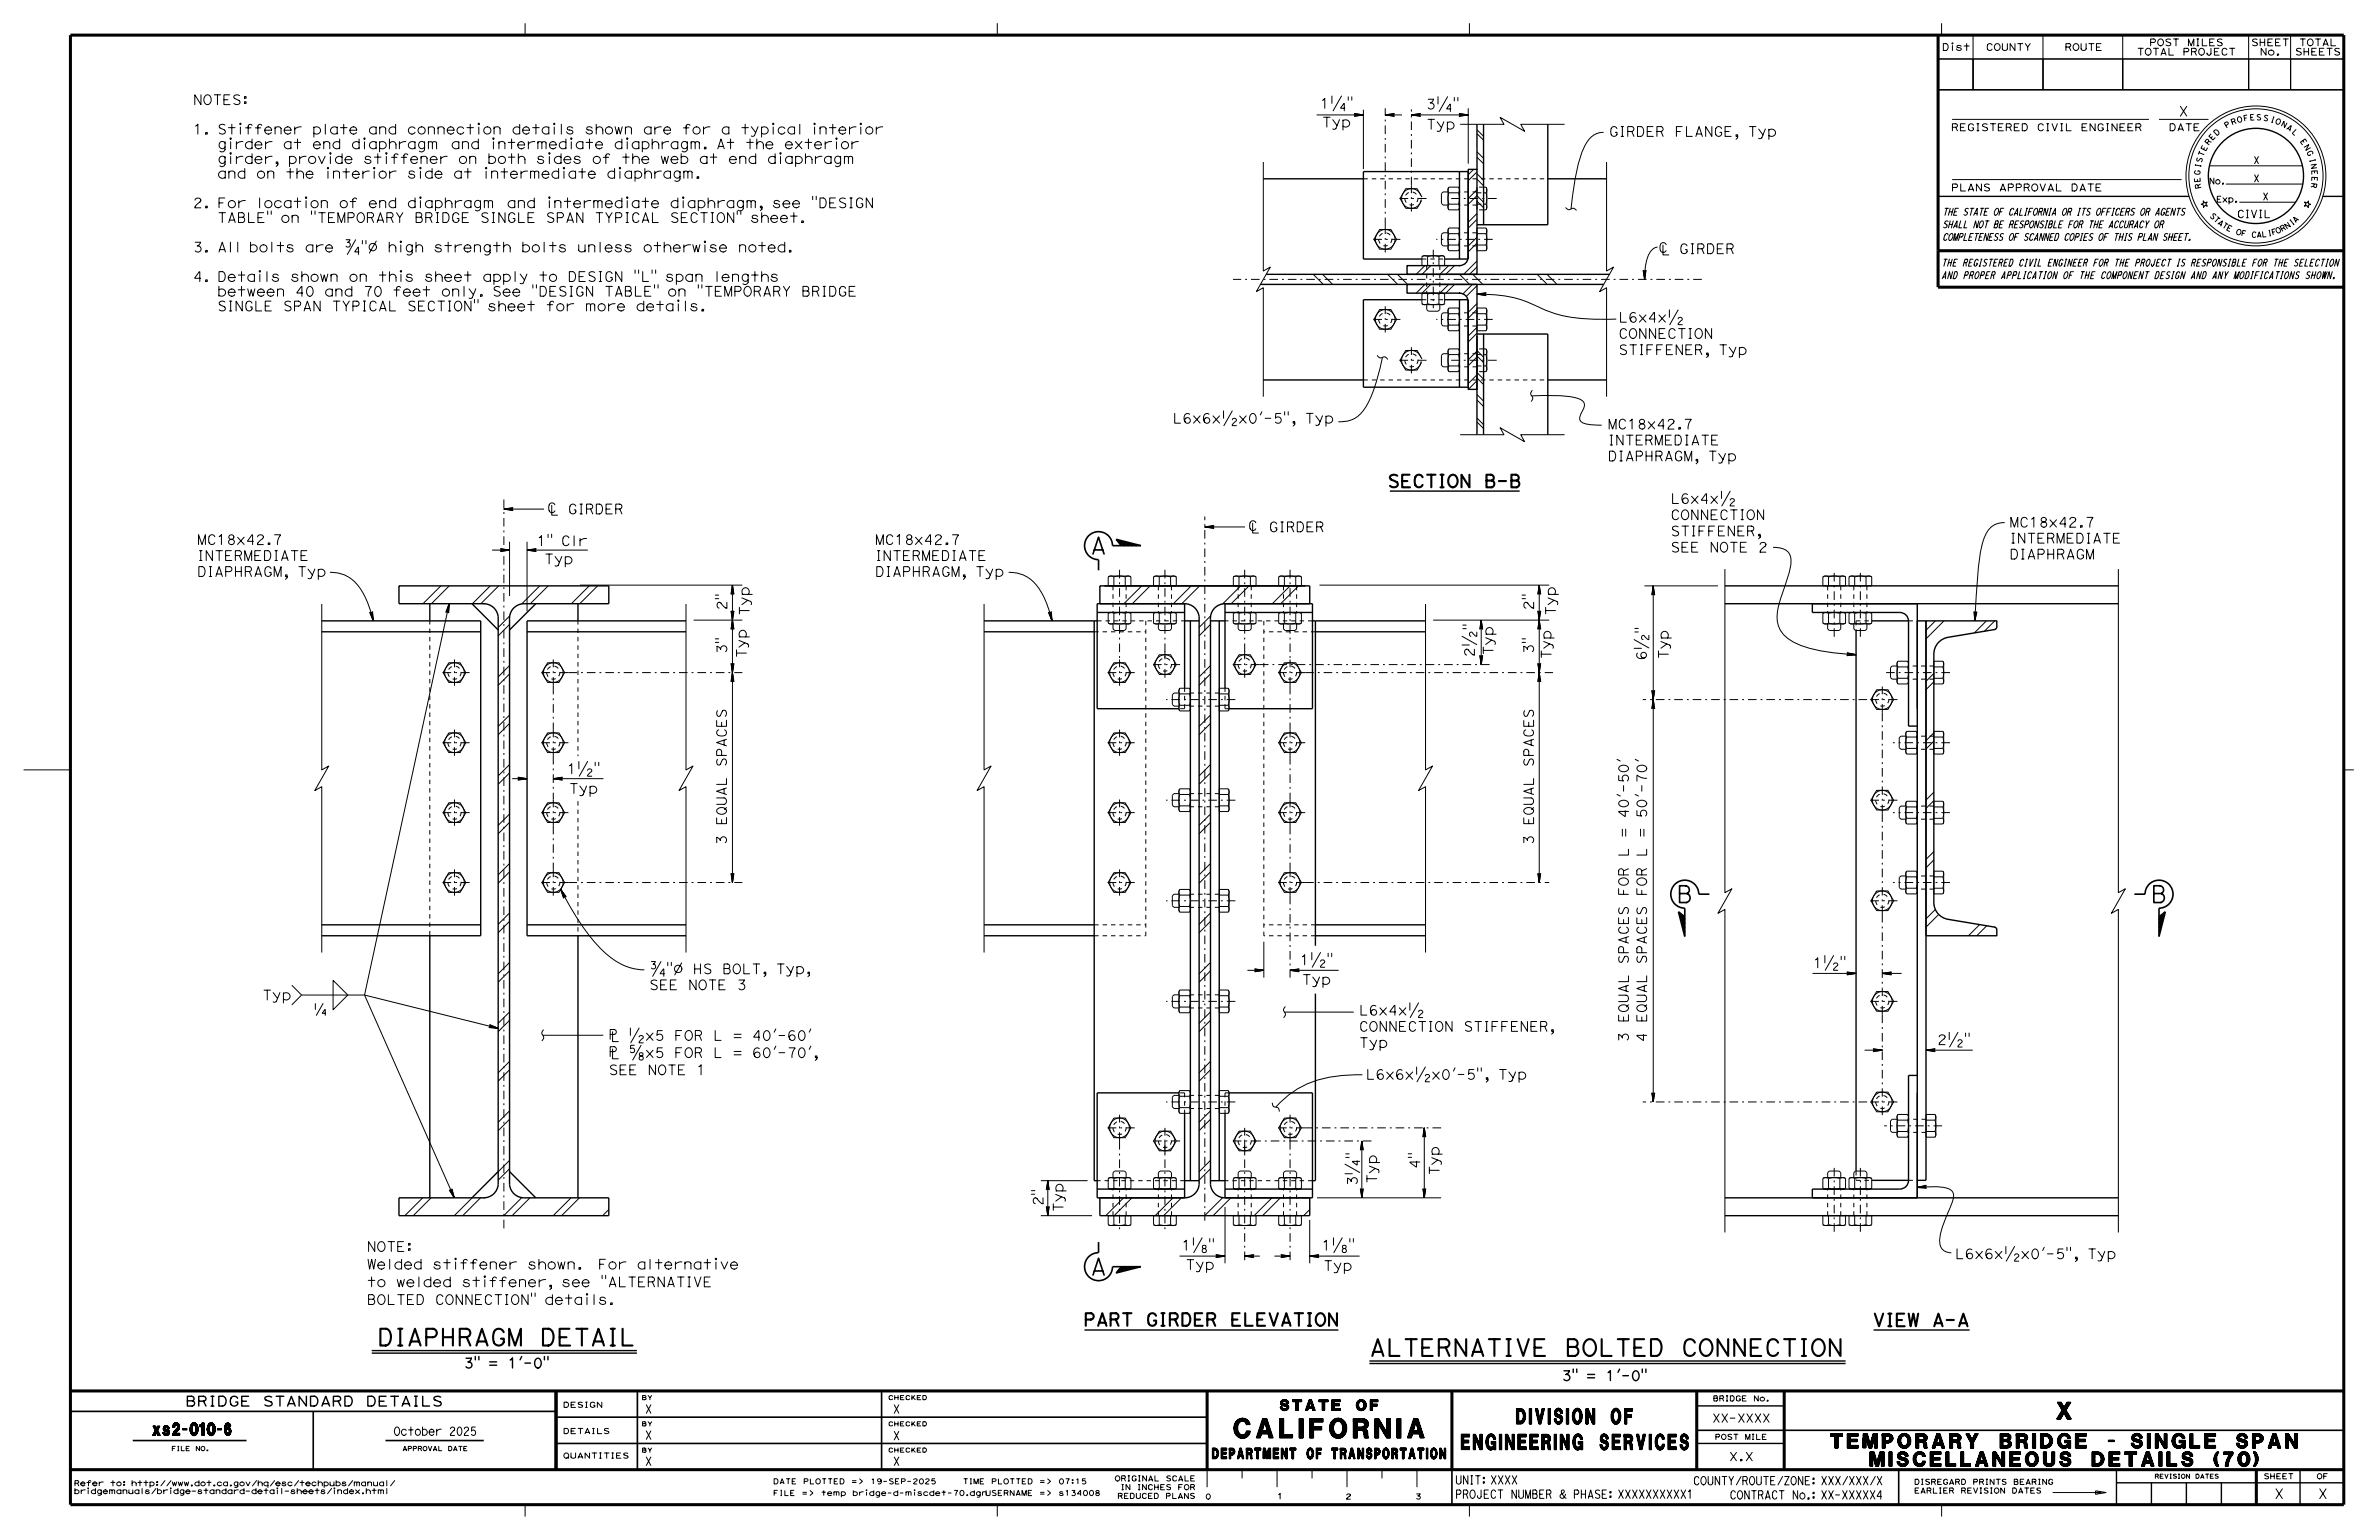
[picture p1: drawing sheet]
<svg xmlns="http://www.w3.org/2000/svg" width="432mm" height="279mm" viewBox="0 0 432 279" stroke-linecap="round" stroke-linejoin="round" font-family="sans-serif">
<defs><g id="words">
<text font-size="3.5" x="224" y="260.9">CALIFORNIA</text>
<g font-size="3">
<text x="197.8" y="100.5">A</text>
<text x="304.3" y="163.7">B</text>
<text x="390.4" y="163.7">B</text>
<text x="197.9" y="231.3">A</text>
<text x="68.5" y="244.1">DIAPHRAGM DETAIL</text>
<text x="248.5" y="246">ALTERNATIVE BOLTED CONNECTION</text>
<text x="373.3" y="257.5">X</text>
</g>
<g font-size="2.8">
<text x="265.2" y="263">ENGINEERING SERVICES</text>
<text x="275.2" y="258.3">DIVISION OF</text>
</g>
<g font-size="2.6">
<text x="332.3" y="262.7">TEMPORARY BRIDGE - SINGLE SPAN</text>
<text x="339.4" y="266">MISCELLANEOUS DETAILS (70)</text>
</g>
<g font-size="2.3">
<text x="251.8" y="88.4">SECTION B-B</text>
<text x="195.3" y="240.5">PART GIRDER ELEVATION</text>
<text x="339.9" y="240.6">VIEW A-A</text>
</g>
<text font-size="2.2" x="27.7" y="260.4">xs2-010-6</text>
<g font-size="1.9">
<text x="232.3" y="255.9">STATE OF</text>
<text x="220" y="264.7">DEPARTMENT OF TRANSPORTATION</text>
</g>
<g font-size="1.8">
<text x="35" y="19">NOTES:</text>
<text x="239.6" y="19.6">1¼&quot;</text>
<text x="239.9" y="23.1">Typ</text>
<text x="258.8" y="19.8">3¼&quot;</text>
<text x="258.9" y="23.4">Typ</text>
<text x="395.4" y="21.1">X</text>
<text x="35" y="24.3">1. Stiffener plate and connection details shown are for a typical interior</text>
<text x="39.4" y="29.7">girder, provide stiffener on both sides of the web at end diaphragm</text>
<text x="39.4" y="27">girder at end diaphragm and intermediate diaphragm. At the exterior</text>
<text x="292" y="24.7">GIRDER FLANGE, Typ</text>
<text x="39.4" y="32.3">and on the interior side at intermediate diaphragm.</text>
<text x="35" y="37.7">2. For location of end diaphragm and intermediate diaphragm, see &quot;DESIGN</text>
<text x="39.4" y="40.4">TABLE&quot; on &quot;TEMPORARY BRIDGE SINGLE SPAN TYPICAL SECTION&quot; sheet.</text>
<text x="35" y="45.7">3. All bolts are ¾&quot;Ø high strength bolts unless otherwise noted.</text>
<text x="35" y="51.1">4. Details shown on this sheet apply to DESIGN &quot;L&quot; span lengths</text>
<text x="39.4" y="53.7">between 40 and 70 feet only. See &quot;DESIGN TABLE&quot; on &quot;TEMPORARY BRIDGE</text>
<text x="39.4" y="56.4">SINGLE SPAN TYPICAL SECTION&quot; sheet for more details.</text>
<text x="293.8" y="58.5">L6x4x½</text>
<text x="293.8" y="64.3">STIFFENER, Typ</text>
<text x="293.8" y="61.4">CONNECTION</text>
<text x="212.8" y="76.8">L6x6x½x0'-5&quot;, Typ</text>
<text x="291.8" y="77.8">MC18x42.7</text>
<text x="291.8" y="83.6">DIAPHRAGM, Typ</text>
<text x="291.8" y="80.7">INTERMEDIATE</text>
<text x="303.2" y="94.3">CONNECTION</text>
<text x="303.2" y="91.3">L6x4x½</text>
<text x="364.7" y="95.6">MC18x42.7</text>
<text x="35.8" y="101.7">INTERMEDIATE</text>
<text x="35.8" y="98.8">MC18x42.7</text>
<text x="97.4" y="99">1&quot; Clr</text>
<text x="158.8" y="101.7">INTERMEDIATE</text>
<text x="158.8" y="98.8">MC18x42.7</text>
<text x="303.2" y="100.2">SEE NOTE 2</text>
<text x="303.2" y="97.2">STIFFENER,</text>
<text x="364.7" y="101.4">DIAPHRAGM</text>
<text x="364.7" y="98.5">INTERMEDIATE</text>
<text x="35.8" y="104.6">DIAPHRAGM, Typ</text>
<text x="98.8" y="102.3">Typ</text>
<text x="158.8" y="104.6">DIAPHRAGM, Typ</text>
<text x="131.9" y="110.7" transform="rotate(-90 131.9 110.7)">2&quot;</text>
<text x="136" y="111.7" transform="rotate(-90 136 111.7)">Typ</text>
<text x="278.4" y="110.7" transform="rotate(-90 278.4 110.7)">2&quot;</text>
<text x="282.3" y="111.7" transform="rotate(-90 282.3 111.7)">Typ</text>
<text x="131.9" y="118.6" transform="rotate(-90 131.9 118.6)">3&quot;</text>
<text x="135.5" y="119.4" transform="rotate(-90 135.5 119.4)">Typ</text>
<text x="267.6" y="119.2" transform="rotate(-90 267.6 119.2)">2½</text>
<text x="271" y="118.9" transform="rotate(-90 271 118.9)">Typ</text>
<text x="278.4" y="118.6" transform="rotate(-90 278.4 118.6)">3&quot;</text>
<text x="281.5" y="119.6" transform="rotate(-90 281.5 119.6)">Typ</text>
<text x="298.8" y="119.8" transform="rotate(-90 298.8 119.8)">6½</text>
<text x="302.8" y="119.6" transform="rotate(-90 302.8 119.6)">Typ</text>
<text x="102.9" y="140.4">1½&quot;</text>
<text x="103.3" y="143.9">Typ</text>
<text x="131.9" y="139.2" transform="rotate(-90 131.9 139.2)">SPACES</text>
<text x="278.4" y="139.2" transform="rotate(-90 278.4 139.2)">SPACES</text>
<text x="131.9" y="149.8" transform="rotate(-90 131.9 149.8)">EQUAL</text>
<text x="278.4" y="149.8" transform="rotate(-90 278.4 149.8)">EQUAL</text>
<text x="295.6" y="148.5" transform="rotate(-90 295.6 148.5)">40'-50'</text>
<text x="298.9" y="148.5" transform="rotate(-90 298.9 148.5)">50'-70'</text>
<text x="131.9" y="153.3" transform="rotate(-90 131.9 153.3)">3</text>
<text x="278.4" y="153.3" transform="rotate(-90 278.4 153.3)">3</text>
<text x="295.6" y="155.5" transform="rotate(-90 295.6 155.5)">L</text>
<text x="295.6" y="152" transform="rotate(-90 295.6 152)">=</text>
<text x="298.9" y="155.5" transform="rotate(-90 298.9 155.5)">L</text>
<text x="298.9" y="152" transform="rotate(-90 298.9 152)">=</text>
<text x="295.6" y="162.6" transform="rotate(-90 295.6 162.6)">FOR</text>
<text x="298.9" y="162.6" transform="rotate(-90 298.9 162.6)">FOR</text>
<text x="117.8" y="179.6">SEE NOTE 3</text>
<text x="117.8" y="176.7">¾&quot;Ø HS BOLT, Typ,</text>
<text x="235.9" y="175">1½&quot;</text>
<text x="236.3" y="178.6">Typ</text>
<text x="295.6" y="174.9" transform="rotate(-90 295.6 174.9)">SPACES</text>
<text x="298.9" y="174.9" transform="rotate(-90 298.9 174.9)">SPACES</text>
<text x="329" y="175.6">1½&quot;</text>
<text x="47.6" y="181.4">Typ</text>
<text x="246.6" y="184.2">L6x4x½</text>
<text x="295.6" y="185.5" transform="rotate(-90 295.6 185.5)">EQUAL</text>
<text x="298.9" y="185.5" transform="rotate(-90 298.9 185.5)">EQUAL</text>
<text x="110.5" y="191.9">Â ?x5 FOR L = 60'-70',</text>
<text x="110.5" y="188.8">Â ½x5 FOR L = 40'-60'</text>
<text x="246.6" y="190.1">Typ</text>
<text x="246.6" y="187.1">CONNECTION STIFFENER,</text>
<text x="295.6" y="189.1" transform="rotate(-90 295.6 189.1)">3</text>
<text x="298.9" y="189.1" transform="rotate(-90 298.9 189.1)">4</text>
<text x="351.6" y="189.5">2½&quot;</text>
<text x="110.5" y="195">SEE NOTE 1</text>
<text x="247.9" y="195.8">L6x6x½x0'-5&quot;, Typ</text>
<text x="246.4" y="215.1" transform="rotate(-90 246.4 215.1)">3¼</text>
<text x="249.9" y="214.8" transform="rotate(-90 249.9 214.8)">Typ</text>
<text x="261.2" y="213.2" transform="rotate(-90 261.2 213.2)">Typ</text>
<text x="189.3" y="218.7" transform="rotate(-90 189.3 218.7)">2&quot;</text>
<text x="193" y="219.9" transform="rotate(-90 193 219.9)">Typ</text>
<text x="66.6" y="227">NOTE:</text>
<text x="214.4" y="226.8">1?&quot;</text>
<text x="239.9" y="226.8">1?&quot;</text>
<text x="66.6" y="233.5">to welded stiffener, see &quot;ALTERNATIVE</text>
<text x="66.6" y="230.3">Welded stiffener shown.</text>
<text x="109.7" y="230.3">For alternative</text>
<text x="215.2" y="230.3">Typ</text>
<text x="240.2" y="230.5">Typ</text>
<text x="354.8" y="228.4">L6x6x½x0'-5&quot;, Typ</text>
<text x="66.6" y="236.7">BOLTED CONNECTION&quot; details.</text>
<text x="84.2" y="248.2">3&quot; = 1'-0&quot;</text>
<text x="283.5" y="250.5">3&quot; = 1'-0&quot;</text>
<text x="33.6" y="255.1">BRIDGE STANDARD DETAILS</text>
<text x="412.8" y="271.9">X</text>
<text x="420.7" y="271.9">X</text>
</g>
<g font-size="1.5">
<text x="117.1" y="256.4">X</text>
<text x="162.1" y="256.4">X</text>
<text x="71.4" y="260.4">October 2025</text>
<text x="117.1" y="261.1">X</text>
<text x="162.1" y="261.2">X</text>
<text x="310.7" y="258">XX-XXXX</text>
<text x="117.1" y="265.9">X</text>
<text x="162.1" y="265.9">X</text>
<text x="264.1" y="269.3">UNIT: XXXX</text>
<text x="307.3" y="269.4">COUNTY/ROUTE/ZONE: XXX/XXX/X</text>
<text x="313.8" y="265">X.X</text>
<text x="264.1" y="271.8">PROJECT NUMBER &amp; PHASE: XXXXXXXXXX1</text>
<text x="313.9" y="272">CONTRACT No.: XX-XXXXX4</text>
</g>
<text font-size="1.4" x="406" y="39.5">CIVIL</text>
<g font-size="1.3">
<text x="354.1" y="23.7">REGISTERED CIVIL ENGINEER</text>
<text x="393.6" y="23.7">DATE</text>
<text x="409" y="29.7">X</text>
<text x="354.1" y="34.7">PLANS APPROVAL DATE</text>
<text x="409" y="33">X</text>
<text x="352.5" y="41.3">SHALL NOT BE RESPONSIBLE FOR THE ACCURACY OR</text>
<text x="352.5" y="39.1">THE STATE OF CALIFORNIA OR ITS OFFICERS OR AGENTS</text>
<text x="410.7" y="36.3">X</text>
<text x="352.5" y="43.6">COMPLETENESS OF SCANNED COPIES OF THIS PLAN SHEET.</text>
<text x="352.4" y="50.6">AND PROPER APPLICATION OF THE COMPONENT DESIGN AND ANY MODIFICATIONS SHOWN.</text>
<text x="352.4" y="48.3">THE REGISTERED CIVIL ENGINEER FOR THE PROJECT IS RESPONSIBLE FOR THE SELECTION</text>
</g>
<g font-size="1.2">
<text x="352.5" y="9.2">Dist</text>
<text x="360.4" y="9.2">COUNTY</text>
<text x="374.7" y="9.2">ROUTE</text>
<text x="387.8" y="10">TOTAL PROJECT</text>
<text x="390.1" y="8.3">POST MILES</text>
<text x="408.6" y="8.3">SHEET</text>
<text x="410.2" y="10">No.</text>
<text x="416.5" y="10">SHEETS</text>
<text x="417.3" y="8.3">TOTAL</text>
</g>
<g font-size="1.1">
<text x="400.9" y="33.4">No.</text>
<text x="402.3" y="36.7">Exp.</text>
</g>
<g font-size="1">
<text x="404.1" y="23.3" transform="rotate(-31 404.1 23.3)">P</text>
<text x="405.1" y="22.7" transform="rotate(-20 405.1 22.7)">R</text>
<text x="406.1" y="22.3" transform="rotate(-15 406.1 22.3)">O</text>
<text x="407.3" y="22" transform="rotate(-10 407.3 22)">F</text>
<text x="408.4" y="21.8" transform="rotate(-4 408.4 21.8)">E</text>
<text x="409.5" y="21.8" transform="rotate(1 409.5 21.8)">S</text>
<text x="410.7" y="21.8" transform="rotate(12 410.7 21.8)">S</text>
<text x="412" y="22.1" transform="rotate(17 412 22.1)">I</text>
<text x="412.9" y="22.3" transform="rotate(22 412.9 22.3)">O</text>
<text x="413.9" y="22.8" transform="rotate(28 413.9 22.8)">N</text>
<text x="414.9" y="23.3" transform="rotate(33 414.9 23.3)">A</text>
<text x="399.6" y="29.6" transform="rotate(-74 399.6 29.6)">S</text>
<text x="399.9" y="28.5" transform="rotate(-69 399.9 28.5)">T</text>
<text x="400.3" y="27.5" transform="rotate(-63 400.3 27.5)">E</text>
<text x="400.9" y="26.4" transform="rotate(-53 400.9 26.4)">R</text>
<text x="401.5" y="25.5" transform="rotate(-47 401.5 25.5)">E</text>
<text x="402.3" y="24.7" transform="rotate(-42 402.3 24.7)">D</text>
<text x="415.9" y="24" transform="rotate(44 415.9 24)">L</text>
<text x="417.4" y="25.6" transform="rotate(55 417.4 25.6)">E</text>
<text x="418.1" y="26.6" transform="rotate(60 418.1 26.6)">N</text>
<text x="418.6" y="27.6" transform="rotate(65 418.6 27.6)">G</text>
<text x="419.2" y="28.9" transform="rotate(76 419.2 28.9)">I</text>
<text x="419.4" y="29.8" transform="rotate(81 419.4 29.8)">N</text>
<text x="399.3" y="31.8" transform="rotate(-85 399.3 31.8)">G</text>
<text x="399.4" y="33.1" transform="rotate(-96 399.4 33.1)">E</text>
<text x="399.4" y="30.5" transform="rotate(-79 399.4 30.5)">I</text>
<text x="399.6" y="34.2" transform="rotate(-101 399.6 34.2)">R</text>
<text x="419.5" y="33.1" transform="rotate(98 419.5 33.1)">R</text>
<text x="419.6" y="30.9" transform="rotate(87 419.6 30.9)">E</text>
<text x="419.6" y="32" transform="rotate(92 419.6 32)">E</text>
<text x="401" y="39.2" transform="rotate(46 401 39.2)">S</text>
<text x="401.7" y="39.9" transform="rotate(41 401.7 39.9)">T</text>
<text x="402.4" y="40.6" transform="rotate(37 402.4 40.6)">A</text>
<text x="403.2" y="41.1" transform="rotate(32 403.2 41.1)">T</text>
<text x="404" y="41.7" transform="rotate(27 404 41.7)">E</text>
<text x="415" y="41.6" transform="rotate(-34 415 41.6)">N</text>
<text x="416" y="40.9" transform="rotate(-38 416 40.9)">I</text>
<text x="416.6" y="40.5" transform="rotate(-43 416.6 40.5)">A</text>
<text x="405.7" y="42.4" transform="rotate(18 405.7 42.4)">O</text>
<text x="406.7" y="42.7" transform="rotate(13 406.7 42.7)">F</text>
<text x="408.6" y="43" transform="rotate(4 408.6 43)">C</text>
<text x="409.6" y="43.1" transform="rotate(-1 409.6 43.1)">A</text>
<text x="410.5" y="43" transform="rotate(-6 410.5 43)">L</text>
<text x="411.7" y="42.9" transform="rotate(-10 411.7 42.9)">I</text>
<text x="412.4" y="42.7" transform="rotate(-15 412.4 42.7)">F</text>
<text x="413.3" y="42.4" transform="rotate(-24 413.3 42.4)">O</text>
<text x="414.2" y="42.1" transform="rotate(-29 414.2 42.1)">R</text>
<text x="102.2" y="255.3">DESIGN</text>
<text x="310.9" y="254.2">BRIDGE No.</text>
<text x="102.2" y="260.1">DETAILS</text>
<text x="311.2" y="261.2">POST MILE</text>
<text x="13.4" y="269.6">Refer to: http://www.dot.ca.gov/hq/esc/techpubs/manual/</text>
<text x="102.2" y="264.6">QUANTITIES</text>
<text x="140.3" y="269.2">DATE PLOTTED =&gt;</text>
<text x="158" y="269.2">19-SEP-2025</text>
<text x="174.7" y="269.2">TIME PLOTTED =&gt;</text>
<text x="192.1" y="269.2">07:15</text>
<text x="202.3" y="268.7">ORIGINAL SCALE</text>
<text x="347.4" y="269.3">DISREGARD PRINTS BEARING</text>
<text x="410.8" y="268.3">SHEET</text>
<text x="420.5" y="268.3">OF</text>
<text x="13.4" y="271">bridgemanuals/bridge-standard-detail-sheets/index.html</text>
<text x="140.3" y="271.3">FILE =&gt;</text>
<text x="149" y="271.3">temp bridge-d-miscdet-70.dgnUSERNAME =&gt;</text>
<text x="192.1" y="271.3">s134008</text>
<text x="202.8" y="271.9">REDUCED PLANS</text>
<text x="203.4" y="270.3">IN INCHES FOR</text>
<text x="218.8" y="272">0</text>
<text x="231.8" y="271.9">1</text>
<text x="244.2" y="272">2</text>
<text x="256.9" y="272">3</text>
<text x="347.4" y="270.9">EARLIER REVISION DATES</text>
</g>
<g font-size=".8">
<text x="116.4" y="253.9">BY</text>
<text x="161.2" y="253.9">CHECKED</text>
<text x="31.1" y="263.2">FILE NO.</text>
<text x="73" y="263.2">APPROVAL DATE</text>
<text x="116.4" y="258.7">BY</text>
<text x="116.4" y="263.5">BY</text>
<text x="161.2" y="258.7">CHECKED</text>
<text x="161.2" y="263.5">CHECKED</text>
<text x="391.1" y="268.2">REVISION DATES</text>
</g>
</g></defs>
<g fill="none" stroke="#000" stroke-width=".18">
<path d="M95.3 4.2v2.2M181 4.2v2.2M241.7 17.4v1.4M243.5 17.4l-1.5 2.7M244.1 19.6h-.8l.6-.8 .1 1.3M244.7 17.6v.6M245.4 17.6v.6M247.5 19.9v10.8M261 17.5v1.4M262.7 17.5l-1.5 2.7M263.3 19.8h-.7l.6-.9v1.3M264 17.7v.6"/>
<path d="M264.6 17.7v.6M266.5 19.6v10.1M266.7 4.2v2.2M351.8 10.7h6.3v5.6h-6.3zM351.8 10.7h73.6M352.4 4.2v2.2M354.4 8.3v.9M358.1 10.7h12.7v5.6h-12.7zM358.1 6.4v9.9M370.8 6.4v9.9M370.8 10.7h14.5v5.6h-14.5zM385.3 10.7h22.8v5.6h-22.8z"/>
<path d="M385.3 6.4v9.9M408.1 6.4v9.9M408.1 10.7h7.7v5.6h-7.7zM415.8 6.4v9.9M415.8 10.7h9.6v5.6h-9.6zM41.9 25.7v1.3M41.9 28.4v1.3M43.6 23v1.3M48.6 38.3v.6M49.2 38.3v.6M55.6 36.4v1.3M56.5 38.3v.6"/>
<path d="M57.2 38.3v.6M59.5 31.1v1.3M60 28.4v1.3M66.2 25.7v1.3M67.9 31.1v1.3M70.1 28.4v1.3M76.3 31.1v1.3M76.3 36.4v1.3M86.9 23v1.3M88.2 31.1v1.3M89.6 25.7v1.3M99.7 28.4v1.3"/>
<path d="M99.7 36.4v1.3M100.6 23v1.3M102.4 31.1v1.3M103.7 25.7v1.3M112.5 31.1v1.3M113.8 25.7v1.3M113.8 36.4v1.3M124 36.4v1.3M133.8 38.3v.6M134.5 38.3v.6M140.3 23v1.3M141.7 28.4v1.3"/>
<path d="M147.5 35.6v.6M147.8 23v1.3M148.1 35.6v.6M151.8 25.7v1.3M156.2 23v1.3M229.3 29.4v19.8l1.3-.7-2.6 4.4 1.3-.7v19.8M239 20.8h8.5M245.8 20.6l1.7 .2M245.9 20.7l1.6 .1M245.9 20.7l-.1-.1 1.7 .2M245.9 20.7v.3M245.9 20.8h1.6"/>
<path d="M247.5 20.8l-1.7 .3 .1-.1M247.5 20.8l-1.7 .3M247.5 20.8l-1.6 .2M247.5 20.8l-1.6 .1M251.4 20.8h3.1M251.4 20.8l1.6 .2M251.4 20.8l1.6 .1M251.4 20.8l1.7 .3M251.4 20.8l1.7 .3-.1-.1M253 20.8h-1.6M253 20.7l.1-.1-1.7 .2M253 20.7l-1.6 .1"/>
<path d="M253 20.7v.3M253.1 20.6l-1.7 .2M255.2 34.2h2l.5 .9a1.78 1.78 0 0 0-2.7-.4 1.78 1.78 0 0 0 0 2.7 1.78 1.78 0 0 0 2.7-.5l-.5 .9h-2l-1.1-1.8zM256.2 20.8l1.6 .3M256.2 20.8l1.6 .3v-.1M256.2 20.8h10.3M256.2 20.8l1.6 .2M256.2 20.8l1.5 .1M257.7 20.8h-1.5M257.8 20.7v-.1l-1.6 .2M257.8 20.7l-1.6 .1M257.8 20.7v.3"/>
<path d="M257.8 20.6l-1.6 .2M262.8 34.8h-.9l-.3 .3v1.8l.3 .3h.9M263 34l-.2 .2v3.6l.2 .3M263 35l-.2 .8 .2 1.2M263 37a.91 .91 0 0 0 0 1.1M263 34a.91 .91 0 0 0 0 1M263 37h1.7M263 38.1h1.7M263 35h1.7M263 34h1.7M264.7 34l.2 .2v3.6l-.2 .3M264.7 35l.2 1.2-.2 .8"/>
<path d="M264.7 37a.91 .91 0 0 1 0 1.1M264.7 34a.91 .91 0 0 1 0 1M264.9 20.6l1.6 .2M264.9 20.7l-.1-.1 1.7 .2M264.9 20.7v.3M264.9 20.7l1.6 .1M265 20.8h1.5M265 22.6h8l-.7-1.3 4.4 2.5-.7-1.2h8M266.5 20.8l-1.5 .1M266.5 20.8l-1.6 .2M266.5 20.8l-1.7 .3 .1-.1M266.5 20.8l-1.6 .3"/>
<path d="M267.5 30.7l-1 1M268.1 39.8l-1.6 1.6M268.1 35.5l-1.6 1.6M268.1 31.2l-1.6 1.6M268.1 38.7l-1.6 1.6M268.1 34.4l-1.6 1.6M268.1 36.5l1.2 1.2M268.1 31.5l1.2 1.2M268.1 32.5l1.2 1.2M268.1 35.5l1.2 1.2M268.1 23.6l1.2 1.1M268.1 24.3l1.2 1.1"/>
<path d="M268.1 27.5l1.2 1.2M268.1 28.5l1.2 1.2M269.3 35h.4M269.3 34h.4M269.3 38.1h.4M269.3 37h.4M269.7 35l.2 1.2-.2 .8M269.7 37a.91 .91 0 0 1 0 1.1M269.7 34a.91 .91 0 0 1 0 1M269.7 34l.2 .2v3.6l-.2 .3M284.2 37.6a.85 .85 0 0 0 1.3 .2l.6 .4M291.1 24a3.7 3.7 0 0 0-3.4 2.4 28.5 28.5 0 0 0-2.3 9.1l-.2 2.4"/>
<path d="M291.6 29.4v19.8l1.3-.7-2.6 4.4 1.3-.7v19.8M354.3 32.6h41.7M354.3 21.7h35.7M391.9 21.7h9M399.9 36.4l.3 .4 .4-.1-.2 .3 .2 .4-.4-.1-.3 .4v-.5l-.4-.1 .4-.2zM401 30.1h16.9M404 33.4h14M406.5 36.7h10.2M418.3 36.7l.4 .1 .3-.3v.4l.4 .2-.4 .1v.5l-.3-.4-.4 .1 .2-.4zM47.2 49.8v1.3M62.8 43.5h.7l-.2 .4-.2 .1a.43 .43 0 0 1 .5 .6 .43 .43 0 0 1-.8 .1M64.6 43.5l-1.6 2.7"/>
<path d="M65.2 45.7h-.8l.6-.9 .1 1.4M65.8 43.6v.6M66.4 43.6v.6M68.3 43.7l-1.3 2.2M72.7 44.4v1.3M72.8 49.8v1.3M86.1 54.3v.6M86.8 54.3v.6M96.7 51.7v.6M97.4 51.7v.6M115.3 49v.6M115.9 49v.6"/>
<path d="M118.4 49v.6M118.8 51.7v.6M119 49v.6M119.4 51.7v.6M123.1 55.1v1.3M126.7 51.7v.6M127.4 51.7v.6M127.9 44.4v1.3M238.4 49.8l1.8 1.8M240.1 49.8l1.8 1.8M250.4 56.2h2.1l1 1.8-1 1.7h-2.1l-1-1.7zM250.4 41.6h2.1l1 1.8-1 1.8h-2.1l-1-1.8z"/>
<path d="M251.9 49.8l1.8 1.8M253.6 49.8l1.8 1.7M258.1 46.6l.3-.2h3.5l.3 .2M258.1 53.3l.3-.1h3.5l.3 .1M258.1 55.1l.3 .2h3.5l.3-.2M258.1 46.6v1.6h4.1v-1.6M258.1 53.3v1.8M258.1 46.6a.91 .91 0 0 1 1 0M258.1 53.3a.91 .91 0 0 1 1 0M258.1 55.1a.91 .91 0 0 0 1 0M258.6 51.6l-1.6 1.6M258.6 48.2l-1.6 1.6"/>
<path d="M259 55.3v.9l.3 .3h1.7l.3-.3v-.9M259.1 46.6l.8-.2 1.3 .2M259.1 53.3l.8-.1 1.3 .1M259.1 55.1l1.3 .2 .8-.2M259.1 46.6v1.6M259.1 53.3v1.8M259.7 51.6l-1.6 1.6M259.7 48.2l-1.6 1.6M261.2 46.6a.91 .91 0 0 1 1 0M261.2 53.3a.91 .91 0 0 1 1 0M261.2 55.1a.91 .91 0 0 0 1 0M261.2 46.6v1.6"/>
<path d="M261.2 53.3v1.8M262.2 53.3v1.8M262.8 42.2h-.9l-.3 .3v1.8l.3 .3h.9M262.8 56.8h-.9l-.3 .3v1.7l.3 .3h.9M262.9 51.6l-1.6 1.6M262.9 48.2l-1.6 1.6M263 41.4l-.2 .2v3.6l.2 .3M263 55.9l-.2 .3v3.5l.2 .3M263 42.4l-.2 .8 .2 1.3M263 44.5a.91 .91 0 0 0 0 1M263 41.4a.91 .91 0 0 0 0 1M263 56.9l-.2 1.3 .2 .8"/>
<path d="M263 55.9a.91 .91 0 0 0 0 1M263 59a.91 .91 0 0 0 0 1M263 44.5h1.7M263 45.5h1.7M263 42.4h1.7M263 41.4h1.7M263 56.9h1.7M263 55.9h1.7M263 59h1.7M264 51.6l-1.6 1.6M264 48.2l-1.6 1.6M264.7 41.4l.2 .2v3.6l-.2 .3"/>
<path d="M264.7 55.9l.2 .3v3.5l-.2 .3M264.7 42.4l.2 1.2-.2 .9M264.7 44.5a.91 .91 0 0 1 0 1M264.7 41.4a.91 .91 0 0 1 0 1M264.7 56.9l.2 .8-.2 1.3M264.7 55.9a.91 .91 0 0 1 0 1M264.7 59a.91 .91 0 0 1 0 1M264.9 49.8l1.8 1.7M267.2 51.6l-1.7 1.7M267.3 49.8l1.8 1.7M268.1 47.4l-2.4 2.4M268.1 53.4l1.6 .2"/>
<path d="M268.1 56.1l-1.6 1.6M268.1 55.1l-1.6 1.6M268.1 53.4h1.5M268.1 59.4l-1.6 1.6M268.1 44.1l-1.6 1.6M268.1 43l-1.6 1.6M268.1 53.4a22.3 22.3 0 0 1 11.9 2.6 24.1 24.1 0 0 0 10.9 1.9h2.5M268.1 44.5h1.6M268.1 42.4h1.6M268.1 56.9h1.6M268.1 59h1.6M268.1 51.8l-2 2"/>
<path d="M268.1 53.4l1.6 .1M268.1 48.4l-1.4 1.4M268.1 53.4l1.6 .2v-.1M269.6 53.4l.1 .1M269.6 53.3l-1.5 .1M269.7 53.2l-.1 .2M269.7 53.2v-.1l-1.6 .3M269.7 53.2l-1.6 .2M269.7 42.4l.2 1.2-.2 .9M269.7 44.5a.91 .91 0 0 1 0 1M269.7 41.4a.91 .91 0 0 1 0 1M269.7 56.9l.2 .8-.2 1.3"/>
<path d="M269.7 55.9a.91 .91 0 0 1 0 1M269.7 59a.91 .91 0 0 1 0 1M269.7 41.4h-1.6v4.1h1.6M269.7 55.9h-1.6v4.1h1.6M269.7 41.4l.2 .2v3.6l-.2 .3M269.7 55.9l.2 .3v3.5l-.2 .3M279 49.8l1.7 1.7M280.8 49.8l1.7 1.7M298.3 49.1l.2 1.6M298.4 49.1l.1 .1M298.4 49.1l-.2-.1 .3 1.7M298.4 49.1l.1 1.6"/>
<path d="M298.5 49.2v1.5M298.6 49.1l-.1 1.6M298.6 49.1l.2-.1-.3 1.7M298.6 49.1l-.1 .1M298.7 49.1l-.2 1.6M300.9 44.8a2.43 2.43 0 0 0-2 2.2l-.3 2.2-.1 1.5M301.8 44.5v1.7h1.1M302.4 44.4a.6 .6 0 0 0-.8-.3 .6 .6 0 0 0-.3 .7 .67 .67 0 0 0 .2 .8 .67 .67 0 0 0 .8 .1l.1-.2M303 56.2v1.4M304.6 57.8a.37 .37 0 0 1 .5-.2 .37 .37 0 0 1 .2 .5l-.7 .6v.2h.7M304.6 56.2l-1.5 2.7M306.2 44.6a.6 .6 0 0 0-.8-.3 .6 .6 0 0 0-.3 .7 .66 .66 0 0 0 .2 .9 .66 .66 0 0 0 .8 0l.1-.6h-.3"/>
<path d="M307 44.2h.4M307 46h.4M307.2 44.2v1.8M308.2 45.1h.7l.4 .9M308.9 45.1a.45 .45 0 0 0 .4-.4 .45 .45 0 0 0-.4-.5h-.7v1.8M309.9 44.2h.6a1 1 0 0 1 0 1.8h-.6zM311.7 45.1h.7M312.7 44.2h-1v1.8h1.1M313.5 45.1h.7l.4 .9M314.2 45.1a.45 .45 0 0 0 .4-.4 .45 .45 0 0 0-.4-.5h-.7v1.8M222.1 74.5v1.4M223.7 76.2a.37 .37 0 0 1 .4-.3 .37 .37 0 0 1 .3 .5l-.7 .6v.2h.7"/>
<path d="M223.7 74.5l-1.6 2.7M229 74.7l-.2 .6M233.2 74.7v.6M233.8 74.7v.6M250 64.5a.7 .7 0 0 0 1 .3 .66 .66 0 0 1 .9 .4M250.9 64.8a25.4 25.4 0 0 1-3.4 9.6 4.9 4.9 0 0 1-4.6 2.1M255.2 63.6h2l.5 .8a1.78 1.78 0 0 0-2.7-.4 1.78 1.78 0 0 0 0 2.7 1.78 1.78 0 0 0 2.7-.4l-.5 .8h-2l-1.1-1.7zM262.8 64.2h-.9l-.3 .3v1.8l.3 .3h.9M263 63.3l-.2 .3v3.5l.2 .3M263 64.3l-.2 1.3 .2 .8M263 63.3a.91 .91 0 0 0 0 1M263 66.4a.91 .91 0 0 0 0 1"/>
<path d="M263 64.3h1.7M263 63.3h1.7M263 66.4h1.7M263 67.4h1.7M263 60h1.7M264.7 63.3l.2 .3v3.5l-.2 .3M264.7 64.3l.2 .9-.2 1.2M264.7 63.3a.91 .91 0 0 1 0 1M264.7 66.4a.91 .91 0 0 1 0 1M265 78.9h8l-.7-1.3 4.4 2.5-.7-1.2h8M268.1 69.1l-1.6 1.5M268.1 68l-1.6 1.6"/>
<path d="M268.1 64.8l-1.6 1.6M268.1 60.5l-1.6 1.5M268.1 63.7l-1.6 1.6M268.1 64.6l1.2 1.2M268.1 63.6l1.2 1.2M268.1 67.6l1.2 1.2M268.1 68.6l1.2 1.2M268.1 72.6l1.2 1.2M268.1 71.6l1.2 1.2M268.1 76.6l1.2 1.1M268.1 75.9l1.2 1.1M269.3 66.4h.4"/>
<path d="M269.3 67.4h.4M269.3 63.3h.4M269.3 64.3h.4M269.7 64.3l.2 .9-.2 1.2M269.7 63.3a.91 .91 0 0 1 0 1M269.7 66.4a.91 .91 0 0 1 0 1M269.7 63.3l.2 .3v3.5l-.2 .3M278 71.8a30.6 30.6 0 0 1 8.3 .4 1.34 1.34 0 0 1 1.2 1.7l-.3 .7a2.08 2.08 0 0 0-.4 1.7 2.99 2.99 0 0 0 2.6 .8h1.3M278.1 70.8a.86 .86 0 0 0 .1 1.4l-.3 .7M89.3 99.8h3.2M90.9 99.6l1.6 .2M90.9 99.7l1.6 .1"/>
<path d="M90.9 99.7l-.1-.2 1.7 .3M90.9 99.7v.2M91.5 92.4l1.6 .2-.1-.1M91.5 92.4l1.6 .2M91.5 92.4h1.5M91.5 92.4h7.2M91.5 92.4l1.5 .1M92.5 99.8l-1.7 .3 .1-.2M92.5 99.8l-1.6 .2M92.5 98.3v9.8M92.5 99.8l-1.6 .1M93 92.4v.1"/>
<path d="M93 92.3l-1.5 .1M93 92.2l.1-.1-1.6 .3M93 92.2l-1.5 .2M93 92.2v.2M93.1 92.2l-1.6 .2M95.7 99.8h11M95.7 98.3v12.6M95.7 99.8l1.5 .1M95.7 99.8l1.6 .2M95.7 99.8l1.6 .3-.1-.2M97.2 99.7l-1.5 .1M97.2 99.7v.2"/>
<path d="M97.2 99.7l.1-.2-1.6 .3M97.3 99.6l-1.6 .2M99.5 96.9v.6M100.1 96.9v.6M100.1 91.7v1.8h1.1M100.7 91.6a.6 .6 0 0 0-.8-.3 .6 .6 0 0 0-.3 .7 .67 .67 0 0 0 .2 .8 .67 .67 0 0 0 .8 .1l.1-.2M104.5 91.8a.6 .6 0 0 0-.8-.3 .6 .6 0 0 0-.3 .8 .66 .66 0 0 0 .2 .8 .66 .66 0 0 0 .8 0l.1-.6h-.3M105.3 91.5h.4M105.3 93.2h.4M105.5 91.5v1.7M106.5 92.3h.7l.4 .9M107.2 92.3a.45 .45 0 0 0 .4-.4 .45 .45 0 0 0-.4-.4h-.7v1.7"/>
<path d="M108.2 91.5h.6a1 1 0 0 1 0 1.7h-.6zM110 92.4h.7M111 91.5h-1v1.7h1.1M111.8 92.3h.7l.4 .9M112.5 92.3a.45 .45 0 0 0 .4-.4 .45 .45 0 0 0-.4-.4h-.7v1.7M218.7 95.6l1.6 .3v-.2M218.7 95.6l1.6 .2M218.7 95.6h1.5M218.7 95.6h7.3M218.7 95.6l1.6 .1M218.7 95.6l1.5 .1M220.2 95.6l.1 .1"/>
<path d="M220.2 95.5l-1.5 .1M220.3 95.5v-.2l-1.6 .3M220.3 95.5l-1.6 .1M220.3 95.5l-.1 .1M220.3 95.4l-1.6 .2M227.4 94.9v1.8h1M227.9 94.8a.6 .6 0 0 0-.7-.3 .6 .6 0 0 0-.4 .8 .67 .67 0 0 0 .2 .8 .67 .67 0 0 0 .8 0l.1-.2M231.7 95.1a.6 .6 0 0 0-.7-.4 .6 .6 0 0 0-.4 .8 .66 .66 0 0 0 .2 .8 .66 .66 0 0 0 .8 0l.1-.5h-.3M232.5 94.7h.4M232.5 96.5h.4M232.7 94.7v1.8M233.7 95.6h.7l.4 .9"/>
<path d="M234.4 95.6a.45 .45 0 0 0 .4-.5 .45 .45 0 0 0-.4-.4h-.7v1.8M235.5 94.7h.5a1 1 0 0 1 0 1.8h-.5zM237.2 95.6h.8M238.3 94.7h-1.1v1.8h1.1M239 95.6h.7l.4 .9M239.7 95.6a.45 .45 0 0 0 .4-.5 .45 .45 0 0 0-.4-.4h-.7v1.8M312.5 89.1v1.3M314 90.7a.37 .37 0 0 1 .5-.2 .37 .37 0 0 1 .3 .4l-.7 .7-.1 .2h.8M314 89.1l-1.5 2.7M321.8 99.3a2.79 2.79 0 0 1 3.2 1.8 13 13 0 0 1-1.2 5.7l-.7 2a7.3 7.3 0 0 0-.1 5.2 6 6 0 0 0 3.2 2.8 28.9 28.9 0 0 0 10.7 2M363.9 94.8a3.6 3.6 0 0 0-3.7 2.7 31.4 31.4 0 0 0-1.4 8.5l-.4 6.6M58.4 109.6v30.1l1.3-.7-2.6 4.4 1.3-.7v30.1"/>
<path d="M59.9 103.8a6.4 6.4 0 0 1 6.2 4.2l1.1 2.8 .6 1.8M67.2 111.1l.6 1.5M67.3 111.2l.5 1.4M67.4 111.2l.4 1.4M67.4 111.2l-.3-.1 .7 1.5M67.5 111.1l.3 1.5M67.5 111.1l.1-.1 .2 1.6M67.5 111.1l-.1 .1M67.6 111l.2 1.6M72.6 106.3l-.2 .1M80 106.3l-3.2 3.2M81.1 111l.2 .1"/>
<path d="M81.5 109.5l-.1 1.7-.1-.1M81.5 109.5l-.4 1.5M81.5 109.5l-.1 1.7M81.5 109.5l-.2 1.6M81.5 109.5l-.5 1.6M81.5 109.5l-.6 1.6 .2-.1M81.5 109.5l-15.3 71M81.5 106.3l-3.2 3.2M89 106.3l-3.3 3.2M90.5 106.3l-3.2 3.2M92.5 113.3l-2.1 2.1M92.5 111.8l-2.1 2"/>
<path d="M98 106.3l-3.3 3.3M99.5 106.3l-3.2 3.2M105.3 106.2h29.4M106.9 106.3l-3.2 3.2M108.5 106.3l-3.3 3.2M124.5 109.6v30.1l1.3-.7-2.6 4.4 1.3-.7v30.1M125.9 112.5h8.8M129.8 115.9h.6M129.8 108h.6M129.8 108.6h.6M129.8 116.6h.6M132.7 110.9l.5 3.2"/>
<path d="M132.8 110.9h.3M132.8 110.9l-.1-.1 .2 1.7M132.8 110.9l.1 1.6M132.8 107.7h.3M132.9 111l.1 3M132.9 106.2v53.9M132.9 112.5l.3 1.7-.1-.1M132.9 106.2l.3 1.6-.1-.1M132.9 106.2l-.1 1.5M132.9 106.2v1.5M132.9 106.2l.3 1.6M132.9 106.2l.1 1.5"/>
<path d="M132.9 112.5l.2 1.6M132.9 106.2l.2 1.5M132.9 106.2l-.2 1.6 .1-.1M132.9 106.2l-.2 1.6M133 111l-.1 3M133.1 110.9l-.3 3.2M133.1 114.1h-.3M133.1 110.9l.1-.1-.5 3.4 .1-.1M133.2 110.9l-.5 3.2M178.6 109.6v30.1l1.3-.7-2.6 4.4 1.3-.7v30.1M183.1 103.8a6.4 6.4 0 0 1 6.2 4.2l1.1 2.8 .5 1.8M190.4 111.1l.5 1.5"/>
<path d="M190.4 111.1h-.1l.6 1.5M190.4 111.1l.2 .1M190.5 111.2l.4 1.4M190.6 111.2l.3 1.4M190.7 111.1l.2 1.5M190.7 111.1l.1-.1 .1 1.6M190.7 111.1l-.1 .1M190.8 111l.1 1.6M199.8 106.3l-.2 .1M201.1 104.7v1.6h4.2v-1.6M201.1 111.3v1.7M201.1 111.3l.3-.2h3.6l.3 .2"/>
<path d="M201.1 113l.3 .2h3.6l.3-.2M201.1 104.7l.3-.2h3.6l.3 .2M201.1 111.3a.91 .91 0 0 1 1.1 0v1.7a.91 .91 0 0 1-1.1 0M201.1 104.7a.91 .91 0 0 1 1.1 0v1.6M202 113.2v.9l.3 .3h1.8l.3-.3v-.9M202.2 111.3l1.2-.2 .8 .2M202.2 113l.8 .2 1.2-.2M202.2 104.7l1.2-.2 .8 .2M204.2 111.3a.91 .91 0 0 1 1.1 0M204.2 113a.91 .91 0 0 0 1.1 0M204.2 104.7a.91 .91 0 0 1 1.1 0M204.2 104.7v1.6"/>
<path d="M204.2 111.3v1.7M205.3 111.3v1.7M207.2 106.3l-3.2 3.2M208.8 106.3l-3.3 3.2M209.4 111.3l.3-.2h3.5l.3 .2M209.4 113l.3 .2h3.5l.3-.2M209.4 104.7l.3-.2h3.5l.3 .2M209.4 104.7v1.6h4.1v-1.6M209.4 111.3v1.7M209.4 111.3a.91 .91 0 0 1 1 0M209.4 113a.91 .91 0 0 0 1 0M209.4 104.7a.91 .91 0 0 1 1 0"/>
<path d="M210.2 113.2v.9l.3 .3h1.8l.3-.3v-.9M210.4 118.8h2.1l1 1.8-1 1.8h-2.1l-1-1.8zM210.4 104.7v1.6M210.4 111.3v1.7M210.4 111.3l1.2-.2 .9 .2M210.4 113l.8 .2 1.3-.2M210.4 104.7l1.2-.2 .9 .2M212.5 111.3a.91 .91 0 0 1 1 0M212.5 113a.91 .91 0 0 0 1 0M212.5 104.7a.91 .91 0 0 1 1 0M212.5 104.7v1.6M212.5 111.3v1.7"/>
<path d="M213.5 111.3v1.7M216.2 106.3l-3.2 3.2M217.7 106.3l-3.2 3.2M219.7 113.3l-2.1 2.1M219.7 111.8l-2.1 2M223.9 111.3a.91 .91 0 0 1 1 0M223.9 113a.91 .91 0 0 0 1 0M223.9 104.7a.91 .91 0 0 1 1 0M223.9 104.7v1.6h4.1v-1.6M223.9 111.3v1.7M223.9 111.3l.2-.2h3.6l.3 .2M223.9 113l.2 .2h3.6l.3-.2"/>
<path d="M223.9 104.7l.2-.2h3.6l.3 .2M224.7 113.2v.9l.3 .3h1.8l.3-.3v-.9M224.9 111.3l.8-.2 1.2 .2M224.9 113l1.2 .2 .8-.2M224.9 104.7l.8-.2 1.2 .2M224.9 118.8h2l1.1 1.8-1.1 1.8h-2l-1-1.8zM224.9 104.7v1.6M224.9 111.3v1.7M225.2 106.3l-3.3 3.3M226.7 106.3l-3.2 3.2M226.9 111.3a.91 .91 0 0 1 1.1 0M226.9 113a.91 .91 0 0 0 1.1 0"/>
<path d="M226.9 104.7a.91 .91 0 0 1 1.1 0M226.9 104.7v1.6M226.9 111.3v1.7M228 111.3v1.7M232.1 111.3l.3-.2h3.5l.3 .2M232.1 113l.3 .2h3.5l.3-.2M232.1 104.7l.3-.2h3.5l.3 .2M232.1 111.3a.91 .91 0 0 1 1 0M232.1 113a.91 .91 0 0 0 1 0M232.1 104.7a.91 .91 0 0 1 1 0M232.1 104.7v1.6h4.1v-1.6M232.1 111.3v1.7"/>
<path d="M233 113.2v.9l.3 .3h1.7l.3-.3v-.9M233.1 111.3l.8-.2 1.3 .2M233.1 113l1.3 .2 .8-.2M233.1 104.7l.8-.2 1.3 .2M233.1 104.7v1.6M233.1 111.3v1.7M234.2 106.3l-3.3 3.2M235.2 111.3a.91 .91 0 0 1 1 0M235.2 113a.91 .91 0 0 0 1 0M235.2 104.7a.91 .91 0 0 1 1 0M235.2 104.7v1.6M235.2 111.3v1.7"/>
<path d="M235.7 106.3l-3.2 3.2M236.2 111.3v1.7M239.5 106.2h41.7M258.7 109.6v30.1l1.3-.7-2.5 4.4 1.2-.7v30.1M260.1 112.5h21.1M265.4 117h1.3M265.4 115.4l2.6 1.6M265.5 113.4h.6M265.5 114.1h.6M268 114.7v.7h-.2l-.6-.7a.37 .37 0 0 0-.5 .3 .37 .37 0 0 0 .3 .4M268.6 119l.2 1.6M268.7 119l-.1-.1 .2 1.7"/>
<path d="M268.7 119l.1 1.6M268.8 119v1.6M268.8 112.5l.2 1.6M268.8 112.5v8.1M268.8 112.5l.3 1.7-.1-.1M268.8 112.5l-.1 1.6M268.8 112.5v1.5M268.8 112.5l.3 1.6M268.8 112.5l-.2 1.7 .1-.1M268.8 112.5l-.2 1.6M268.8 112.5l.1 1.5M268.9 119l-.1 1.6"/>
<path d="M269 119l.1-.1-.3 1.7M269 119h-.3M269 114.1h-.3M269 119l-.2 1.6M269.1 119l-.3 1.6M276.3 115.9h.6M276.3 108h.6M276.3 108.6h.6M276.3 116.6h.6M279.2 110.9l.4 3.2M279.2 110.9l-.1-.1 .6 3.4-.2-.1M279.2 107.7h.3"/>
<path d="M279.2 110.9l.2 1.6M279.2 110.9h.3M279.3 111l.1 1.5M279.4 106.2l-.3 1.6 .1-.1M279.4 112.5l.1 1.6M279.4 106.2l.1 1.5M279.4 106.2v53.9M279.4 112.5l-.2 1.6M279.4 106.2l.3 1.6-.2-.1M279.4 106.2l-.2 1.5M279.4 106.2l-.1 1.5M279.4 106.2l.2 1.6"/>
<path d="M279.4 106.2l-.2 1.6M279.4 112.5v1.5M279.4 106.2v1.5M279.4 111l-.1 3M279.5 110.9l.2-.1-.6 3.4 .1-.1M279.5 114.1h-.3M279.5 110.9l-.1 1.6M279.6 110.9l-.4 3.2M296.6 117.6h1.3M296.6 116l2.7 1.6M296.7 114h.6M296.7 114.7h.6"/>
<path d="M298.5 106.3h13.3M299.3 115.3v.7h-.3l-.6-.7a.37 .37 0 0 0-.5 .3 .37 .37 0 0 0 .3 .4M300.1 106.3l-.3 1.7 .1-.1M300.1 106.3v93.6M300.1 106.3l.2 1.7-.1-.1M300.1 106.3l-.2 1.6M300.1 106.3l-.1 1.5M300.1 106.3l.2 1.6M300.1 106.3v1.5M300.1 106.3l.1 1.6M300.2 107.9h-.3M313.1 103.2v58.7l1.2-.6-2.5 4.4 1.3-.7v58.6"/>
<path d="M330.9 104.7v1.6h4.1v-1.6M330.9 111.3v1.7M330.9 104.7a.91 .91 0 0 1 1 0M330.9 111.3a.91 .91 0 0 1 1 0M330.9 113a.91 .91 0 0 0 1 0M330.9 111.3l.2-.2h3.6l.3 .2M330.9 113l.2 .2h3.6l.3-.2M330.9 104.7l.2-.2h3.6l.3 .2M331.7 113.2v.9l.3 .3h1.8l.3-.3v-.9M331.9 104.7l.8-.2 1.2 .2M331.9 111.3l.8-.2 1.2 .2M331.9 113l1.2 .2 .8-.2"/>
<path d="M331.9 104.7v1.6M331.9 111.3v1.7M333.9 104.7a.91 .91 0 0 1 1.1 0M333.9 111.3a.91 .91 0 0 1 1.1 0M333.9 113a.91 .91 0 0 0 1.1 0M333.9 104.7v1.6M333.9 111.3v1.7M335 111.3v1.7M335.3 118.5l1.6 .3M335.3 118.6l-.1-.2 1.7 .4M335.3 118.6l.1 .1M335.3 118.6l1.6 .2"/>
<path d="M335.3 118.8h1.6M335.4 118.6l1.5 .2M335.4 118.7l1.5 .1M335.4 118.7l-.2 .3 1.7-.2M335.6 104.7a.91 .91 0 0 1 1 0M335.6 111.3a.91 .91 0 0 1 1 0M335.6 113a.91 .91 0 0 0 1 0M335.6 111.3l.3-.2h3.5l.3 .2M335.6 113l.3 .2h3.5l.3-.2M335.6 104.7l.3-.2h3.5l.3 .2M335.6 104.7v1.6h4.1v-1.6M335.6 111.3v1.7"/>
<path d="M336.5 113.2v.9l.3 .3h1.8l.3-.3v-.9M336.6 104.7l.9-.2 1.2 .2M336.6 111.3l.9-.2 1.2 .2M336.6 113l1.3 .2 .8-.2M336.6 104.7v1.6M336.6 111.3v1.7M336.9 118.8h-1.6M336.9 118.8l-1.6 .1M338.7 104.7a.91 .91 0 0 1 1 0M338.7 111.3a.91 .91 0 0 1 1 0M338.7 113a.91 .91 0 0 0 1 0M338.7 104.7v1.6"/>
<path d="M338.7 111.3v1.7M339.7 111.3v1.7M344.5 120a.91 .91 0 0 0 0 1M344.5 120h1.7M344.5 120l-.2 .2v3.6l.2 .3M346.2 120a.91 .91 0 0 1 0 1M346.2 120l.2 .2v3.6l-.2 .3M351.3 112.6l-1.7 1.7M352.6 120l.2 .2v3.6l-.2 .3M352.6 120a.91 .91 0 0 1 0 1M352.6 120h-1.6v4.1h1.6M352.8 112.6l-3.2 3.3"/>
<path d="M358.3 111l.1 1.6M358.4 111.1v1.5M358.5 111.1l-.1 1.5M358.5 111.1l-.2-.1 .1 1.6M358.6 111.1l-.2 1.5M358.7 111.1l.1-.1-.4 1.6M358.7 111.1h-.2M358.7 111.1l-.3 1.5M358.8 111l-.4 1.6M360.5 112.6l-2.1 2.2M362.1 112.6l-1.9 1.9M384.5 103.2v58.7l1.3-.6-2.6 4.4 1.3-.7v58.6"/>
<path d="M4.3 139.7h8.5M81.5 120.2h2l1.1 1.8-1.1 1.8h-2l-1.1-1.8zM81.5 133h2l1.1 1.8-1.1 1.7h-2l-1.1-1.7zM92.5 131.3l-2.1 2M92.5 122.3l-2.1 2M92.5 138.7l-2.1 2.1M92.5 129.7l-2.1 2.1M92.5 120.7l-2.1 2.1M99.4 133h2.1l1 1.8-1 1.7h-2.1l-1-1.7zM99.4 120.2h2.1l1 1.8-1 1.8h-2.1l-1-1.8zM105.1 138.2v1.3M106.7 139.8a.37 .37 0 0 1 .4-.3 .37 .37 0 0 1 .3 .5l-.7 .6v.2h.7"/>
<path d="M106.7 138.2l-1.6 2.6M108 138.3v.6M108.7 138.3v.6M132.7 120.4l.5 3.3M132.8 120.4h-.1l.5 3.3-.1-.1M132.8 120.4l.3 3.2M132.9 120.5l.1 3.1M133 120.5l-.1 3.1M133.1 120.4l-.3 3.2M133.1 123.6h-.3M133.1 120.4h.1l-.5 3.3 .1-.1M133.1 120.4h-.3"/>
<path d="M133.2 120.4l-.5 3.3M202.2 120.2h2l1.1 1.8-1.1 1.8h-2l-1.1-1.8zM202.2 133h2l1.1 1.8-1.1 1.7h-2l-1.1-1.7zM214 125.7h-.9l-.3 .3v1.8l.3 .3h.9M214.1 124.9l-.1 .2v3.6l.1 .3M214.1 125.9l-.1 .8 .1 1.3M214.1 128a.91 .91 0 0 0 0 1M214.1 124.9a.91 .91 0 0 0 0 1M214.1 124.9h1.8M214.1 129h1.8M214.1 128h1.8M214.1 125.9h1.8"/>
<path d="M215.9 125.9l.2 1.2-.2 .9M215.9 128a.91 .91 0 0 1 0 1M215.9 124.9a.91 .91 0 0 1 0 1M215.9 124.9l.2 .2v3.6l-.2 .3M219.7 129.7l-2.1 2.1M219.7 131.3l-2.1 2M219.7 122.3l-2.1 2M219.7 138.7l-2.1 2.1M219.7 120.7l-2.1 2.1M221.3 128h1.6M221.3 125.9h1.6M222.9 125.9l.2 1.2-.2 .9"/>
<path d="M222.9 128a.91 .91 0 0 1 0 1M222.9 124.9a.91 .91 0 0 1 0 1M222.9 124.9h-1.6v4.1h1.6M222.9 124.9l.2 .2v3.6l-.2 .3M233.1 133h2.1l1 1.8-1 1.7h-2.1l-1-1.7zM233.1 120.2h2.1l1 1.8-1 1.8h-2.1l-1-1.8zM279.2 120.4l.4 3.3M279.2 120.4h-.1l.6 3.3-.2-.1M279.2 120.4l.2 1.6M279.3 120.5l.1 1.5M279.4 122l.1 1.6M279.4 122l-.2 1.6"/>
<path d="M279.4 122v1.6M279.4 120.5l-.1 3.1M279.5 120.4h.2l-.6 3.3 .1-.1M279.5 120.4h-.3M279.5 120.4l-.1 1.6M279.5 123.6h-.3M279.6 120.4l-.4 3.3M293.5 137.8l.6 .3M296.8 137.8l.6 .3M299.9 125.3l.4 3.2M299.9 125.3h.3M299.9 125.3h-.1l.5 3.3-.1-.1"/>
<path d="M299.9 125.3l.3 3.2M299.9 128.5h.3M300 125.4l.1 3.1M300.1 125.4l-.1 3.1M300.2 125.3l-.3 3.2M300.2 125.3h.1l-.5 3.3 .1-.1M300.3 125.3l-.4 3.2M340.6 125.1h2.1l1 1.8-1 1.8h-2.1l-1-1.8zM344.3 120.8h-.9l-.3 .3v1.8l.3 .3h.9M344.5 121l-.2 .8 .2 1.3M344.5 123.1a.91 .91 0 0 0 0 1M344.5 123.1h1.7"/>
<path d="M344.5 124.1h1.7M344.5 121h1.7M345.9 133.6h-.9l-.3 .3v1.7l.3 .3h.9M346.1 133.7l-.2 .8 .2 1.3M346.1 135.8a.91 .91 0 0 0 0 1M346.1 132.7a.91 .91 0 0 0 0 1M346.1 136.8h1.7M346.1 133.7h1.7M346.1 135.8h1.7M346.1 132.7h1.7M346.1 132.7l-.2 .3v3.5l.2 .3M346.2 121l.2 1.2-.2 .9"/>
<path d="M346.2 123.1a.91 .91 0 0 1 0 1M347.8 133.7l.2 .8-.2 1.3M347.8 135.8a.91 .91 0 0 1 0 1M347.8 132.7a.91 .91 0 0 1 0 1M347.8 132.7l.2 .3v3.5l-.2 .3M351 134.5l-1.4 1.4M351 123.7l-1.4 1.4M351 133l-1.4 1.4M351 122.2l-1.4 1.4M351 123.1h1.6M351 121h1.6M351 135.8h1.6"/>
<path d="M351 133.7h1.6M352.6 132.7l.2 .3v3.5l-.2 .3M352.6 121l.2 1.2-.2 .9M352.6 123.1a.91 .91 0 0 1 0 1M352.6 133.7l.2 1.3-.2 .8M352.6 135.8a.91 .91 0 0 1 0 1M352.6 132.7a.91 .91 0 0 1 0 1M352.6 132.7h-1.6v4.1h1.6M425.4 139.7h1.8M81.5 145.6h2l1.1 1.8-1.1 1.8h-2l-1.1-1.8zM81.5 158.3h2l1.1 1.8-1.1 1.8h-2l-1.1-1.8zM92.5 158.2l-2.1 2"/>
<path d="M92.5 149.2l-2.1 2.1M92.5 140.2l-2.1 2.1M92.5 156.7l-2.1 2M92.5 147.7l-2.1 2M93 141.3h2.7M94 141.1l1.7 .2M94.1 141.1l1.6 .2M94.1 141.1l-.1-.1 1.7 .3M94.1 141.1v.3M94.1 141.2l1.6 .1M95.7 141.3l-1.7 .3 .1-.2M95.7 141.3l-1.7 .2"/>
<path d="M95.7 141.3h-1.6M95.7 141.3l-1.6 .1M99.4 158.3h2.1l1 1.8-1 1.8h-2.1l-1-1.8zM99.4 145.6h2.1l1 1.8-1 1.8h-2.1l-1-1.8zM100.4 141.3l1.6 .1M100.4 141.3h1.6M100.4 141.3h9.1M100.4 141.3l1.7 .3-.1-.2M100.4 141.3l1.6 .2M102 141.2l-1.6 .1M102 141.1v.3M102 141.1l.1-.1-1.7 .3"/>
<path d="M102 141.1l-1.6 .2M132.7 158.5l.2 1.6M132.8 158.5h.3M132.8 158.5h-.1l.2 1.6M132.8 158.5l.1 1.6M132.9 158.6v1.5M133 158.6l-.1 1.5M133.1 158.5l-.2 1.6M133.1 158.5h.1l-.3 1.6M133.2 158.5l-.3 1.6M202.2 145.6h2l1.1 1.8-1.1 1.8h-2l-1.1-1.8zM202.2 158.3h2l1.1 1.8-1.1 1.8h-2l-1.1-1.8z"/>
<path d="M214 144h-.9l-.3 .3v1.8l.3 .3h.9M214.1 143.1l-.1 .3v3.6l.1 .2M214.1 144.1l-.1 .9 .1 1.2M214.1 146.2a.91 .91 0 0 0 0 1M214.1 143.1a.91 .91 0 0 0 0 1M214.1 143.1h1.8M214.1 147.2h1.8M214.1 146.2h1.8M214.1 144.1h1.8M215.9 144.1l.2 1.3-.2 .8M215.9 146.2a.91 .91 0 0 1 0 1M215.9 143.1a.91 .91 0 0 1 0 1"/>
<path d="M215.9 143.1l.2 .3v3.6l-.2 .2M219.7 158.2l-2.1 2M219.7 149.2l-2.1 2.1M219.7 140.2l-2.1 2.1M219.7 156.7l-2.1 2M219.7 147.7l-2.1 2M221.3 146.2h1.6M221.3 144.1h1.6M222.9 144.1l.2 1.3-.2 .8M222.9 146.2a.91 .91 0 0 1 0 1M222.9 143.1a.91 .91 0 0 1 0 1M222.9 143.1h-1.6v4.1h1.6"/>
<path d="M222.9 143.1l.2 .3v3.6l-.2 .2M233.1 158.3h2.1l1 1.8-1 1.8h-2.1l-1-1.8zM233.1 145.6h2.1l1 1.8-1 1.8h-2.1l-1-1.8zM279.2 158.5l.2 1.6M279.2 158.5h-.1l.3 1.6M279.2 158.5h.3M279.3 158.6l.1 1.5M279.4 158.6v1.5M279.5 158.5h.2l-.3 1.6M279.5 158.5l-.1 1.6M279.6 158.5l-.2 1.6M293.5 144.1l.6 .3"/>
<path d="M296.8 144.1l.6 .3M340.6 143.4h2.1l1 1.8-1 1.8h-2.1l-1-1.8zM345.9 146.2h-.9l-.3 .3v1.8l.3 .3h.9M345.9 158.9h-.9l-.3 .3v1.8l.3 .3h.9M346.1 146.4l-.2 .8 .2 1.3M346.1 148.5a.91 .91 0 0 0 0 1M346.1 145.4a.91 .91 0 0 0 0 1M346.1 159.1l-.2 .8 .2 1.2M346.1 158.1a.91 .91 0 0 0 0 1M346.1 146.4h1.7M346.1 149.5h1.7M346.1 159.1h1.7"/>
<path d="M346.1 148.5h1.7M346.1 145.4h1.7M346.1 158.1h1.7M346.1 145.4l-.2 .2v3.6l.2 .3M346.1 158.1l-.2 .2v3.6l.2 .3M347.8 146.4l.2 .8-.2 1.3M347.8 148.5a.91 .91 0 0 1 0 1M347.8 145.4a.91 .91 0 0 1 0 1M347.8 159.1l.2 .8-.2 1.2M347.8 158.1a.91 .91 0 0 1 0 1M347.8 145.4l.2 .2v3.6l-.2 .3M347.8 158.1l.2 .2v3.6l-.2 .3"/>
<path d="M351 156l-1.4 1.4M351 145.2l-1.4 1.5M351 154.5l-1.4 1.4M351 143.7l-1.4 1.5M351 146.4h1.6M351 148.5h1.6M351 159.1h1.6M352.6 145.4l.2 .2v3.6l-.2 .3M352.6 158.1l.2 .2v3.6l-.2 .3M352.6 146.4l.2 1.2-.2 .9M352.6 148.5a.91 .91 0 0 1 0 1M352.6 145.4a.91 .91 0 0 1 0 1"/>
<path d="M352.6 159.1l.2 1.2-.2 .8M352.6 158.1a.91 .91 0 0 1 0 1M352.6 145.4h-1.6v4.1h1.6M352.6 158.1h-1.6v4.1h1.6M53 178.7l1.7 1.8M60.5 177.9l2.6 2.6-2.6 2.7zM92.5 176.1l-2.1 2.1M92.5 167.2l-2.1 2M92.5 174.6l-2.1 2.1M92.5 165.6l-2.1 2.1M101.8 161.4l.7 1.3M101.8 161.4l1 1.3h-.2"/>
<path d="M101.8 161.4l.6 1.4M101.8 161.4l.9 1.3M101.8 161.4l.5 1.5M101.8 161.4a41.6 41.6 0 0 0 8.1 11.5 10.4 10.4 0 0 0 7 3.1M101.8 161.4l.5 1.6 .2-.3M101.8 161.4l.8 1.3M102.5 162.7h.1M118.2 174.4h.7l-.2 .4-.2 .1a.43 .43 0 0 1 .5 .6 .43 .43 0 0 1-.8 .1M120 174.4l-1.5 2.7M120.6 176.7h-.8l.6-.9 .1 1.3M121.2 174.6v.6M121.8 174.6v.6"/>
<path d="M123.7 174.7l-1.2 2.2M214 162.2h-.9l-.3 .3v1.8l.3 .3h.9M214.1 161.4l-.1 .2v3.6l.1 .3M214.1 179.6l-.1 .3v3.6l.1 .2M214.1 162.4l-.1 .8 .1 1.3M214.1 164.5a.91 .91 0 0 0 0 1M214.1 161.4a.91 .91 0 0 0 0 1M214.1 179.6a.91 .91 0 0 0 0 1.1M214.1 161.4h1.8M214.1 165.5h1.8M214.1 164.5h1.8M214.1 162.4h1.8"/>
<path d="M214.1 179.6h1.8M215.9 162.4l.2 1.2-.2 .9M215.9 164.5a.91 .91 0 0 1 0 1M215.9 161.4a.91 .91 0 0 1 0 1M215.9 179.6a.91 .91 0 0 1 0 1.1M215.9 161.4l.2 .2v3.6l-.2 .3M215.9 179.6l.2 .3v3.6l-.2 .2M219.7 176.1l-2.1 2.1M219.7 167.2l-2.1 2M219.7 174.6l-2.1 2.1M219.7 165.6l-2.1 2.1M221.3 164.5h1.6"/>
<path d="M221.3 162.4h1.6M222.9 162.4l.2 1.2-.2 .9M222.9 164.5a.91 .91 0 0 1 0 1M222.9 161.4a.91 .91 0 0 1 0 1M222.9 179.6a.91 .91 0 0 1 0 1.1M222.9 161.4h-1.6v4.1h1.6M222.9 179.6h-1.6v4.1h1.6M222.9 161.4l.2 .2v3.6l-.2 .3M222.9 179.6l.2 .3v3.6l-.2 .2M226.4 176h3M227.8 175.8l1.6 .2M227.8 175.9l1.6 .1"/>
<path d="M227.8 175.9l-.1-.1 1.7 .2M227.8 175.9v.3M227.9 176h1.5M229.4 170.9v6.5M229.4 176l-1.7 .3 .1-.1M229.4 176l-1.6 .3M229.4 176l-1.5 .1M229.4 176l-1.6 .2M234.2 176h8.8M234.2 176l1.5 .2M234.2 176l1.5 .1M234.2 176l1.6 .3-.1-.1"/>
<path d="M234.2 176l1.6 .3M235.7 176h-1.5M235.7 175.9l.1-.1-1.6 .2M235.7 175.9l-1.5 .1M235.7 175.9v.3M235.8 175.8l-1.6 .2M238.1 172.8v1.3M239.7 174.4a.37 .37 0 0 1 .5-.2 .37 .37 0 0 1 .2 .4l-.7 .7v.2h.7M239.7 172.8l-1.5 2.7M241.1 172.9v.7M241.7 172.9v.7M329 176.6h7.9"/>
<path d="M331.2 173.4v1.3M332.8 175a.37 .37 0 0 1 .5-.3 .37 .37 0 0 1 .2 .5l-.7 .6v.2h.8M332.8 173.4l-1.5 2.6M334.2 173.5v.6M334.8 173.5v.6M335.3 176.4l1.6 .2M335.3 176.5l-.1-.2 1.7 .3M335.3 176.5v.2M335.3 176.5l1.6 .1M336.9 176.6l-1.6 .1M336.9 176.6l-1.7 .3 .1-.2M336.9 176.6l-1.6 .2"/>
<path d="M340.6 161.6h2.1l1 1.8-1 1.8h-2.1l-1-1.8zM340.6 179.9h2.1l1 1.8-1 1.8h-2.1l-1-1.8zM341.6 176.6h3.6M341.6 176.6l1.7 .2M341.6 176.6l1.7 .3-.1-.2M341.6 176.6l1.6 .1M343.2 176.5l-1.6 .1M343.2 176.5v.2M343.2 176.5l.1-.2-1.7 .3M343.3 176.4l-1.7 .2M346.1 161.1a.91 .91 0 0 0 0 1.1M346.1 162.2h1.7"/>
<path d="M346.1 161.1h1.7M347.8 161.1a.91 .91 0 0 1 0 1.1M351 161.1h1.6M351.3 165l-1.7 1.7M351.9 165.9l-2.3 2.3M352.6 161.1a.91 .91 0 0 1 0 1.1M359.3 167.7l-2 2.1M360.6 168l-1.8 1.8M54.7 180.5h11.5M54.7 180.5l-1.7 1.8M57.2 182.1v1M58.6 182.1l-1.2 2.1"/>
<path d="M59.1 183.8h-.6l.5-.6v1M66.2 180.5l16.3 36.8M66.2 180.5l24.2 6.1M88.8 186.4l1.6 .2M88.8 186.3l1.6 .3M88.9 186l1.5 .6M88.9 186.3l1.5 .3M88.9 186v-.1l1.5 .7M88.9 186l.1 .2-.3 .2 1.7 .2M88.9 186.1l1.5 .5M92.5 194.1l-2.1 2.1M92.5 185.1l-2.1 2.1"/>
<path d="M92.5 192.6l-2.1 2M92.5 183.6l-2.1 2.1M98.5 187.8h11M98.7 186.8a.85 .85 0 0 0 0 1.4l-.4 .6M114.4 186.5v1.4M115.1 189.6h-.6l-.1 .7 .3-.1a.43 .43 0 0 1 .5 .5 .43 .43 0 0 1-.8 .1M116 188.1a.37 .37 0 0 1 .5-.2 .37 .37 0 0 1 .2 .4l-.7 .7v.2h.8M116 186.5l-1.5 2.7M116.3 191.6a.38 .38 0 0 0-.2 .6 .38 .38 0 0 0 .6 0 .38 .38 0 0 0-.2-.6l-.4-.1 .1-.5 .5 .1v.4l-.2 .1M116.4 189.6l-1.6 2.7M214 180.5h-.9l-.3 .3v1.8l.3 .3h.9M214 198.7h-.9l-.3 .3v1.8l.3 .3h.9"/>
<path d="M214.1 197.9l-.1 .2v3.6l.1 .3M214.1 180.7l-.1 .8 .1 1.2M214.1 182.7a.91 .91 0 0 0 0 1M214.1 198.9l-.1 .8 .1 1.3M214.1 197.9a.91 .91 0 0 0 0 1M214.1 183.7h1.8M214.1 182.7h1.8M214.1 180.7h1.8M214.1 197.9h1.8M214.1 198.9h1.8M215.9 180.7l.2 1.2-.2 .8M215.9 182.7a.91 .91 0 0 1 0 1"/>
<path d="M215.9 198.9l.2 1.2-.2 .9M215.9 197.9a.91 .91 0 0 1 0 1M215.9 197.9l.2 .2v3.6l-.2 .3M219.7 194.1l-2.1 2.1M219.7 185.1l-2.1 2.1M219.7 192.6l-2.1 2M219.7 183.6l-2.1 2.1M221.3 182.7h1.6M221.3 180.7h1.6M221.3 198.9h1.6M222.9 180.7l.2 1.2-.2 .8M222.9 182.7a.91 .91 0 0 1 0 1"/>
<path d="M222.9 198.9l.2 1.2-.2 .9M222.9 197.9a.91 .91 0 0 1 0 1M222.9 197.9h-1.6v4.1h1.6M222.9 197.9l.2 .2v3.6l-.2 .3M233.1 183.6h12.6M233.3 182.6a.85 .85 0 0 0 0 1.4l-.3 .6M247.3 195a22.1 22.1 0 0 0-11.8 2.6 17.2 17.2 0 0 0-3.9 3.3M255.9 181.9v1.4M257.1 193.6v1.3M257.5 183.6a.37 .37 0 0 1 .4-.3 .37 .37 0 0 1 .3 .5l-.7 .6v.2h.7M257.5 181.9l-1.5 2.7M258.7 195.2a.37 .37 0 0 1 .5-.3 .37 .37 0 0 1 .2 .5l-.6 .6-.1 .3h.8"/>
<path d="M258.7 193.6l-1.5 2.7M264.1 193.7l-.3 .6M268.2 193.7v.6M268.9 193.7v.6M299.9 198.3l.2 1.6M299.9 198.3h.3M299.9 198.3h-.1l.3 1.6M300 198.4l.1 1.5M300.1 198.4v1.5M300.2 198.3l-.1 1.6M300.2 198.3h.1l-.2 1.6M300.3 198.3l-.2 1.6"/>
<path d="M338.4 190.5h3.2M340 190.3l1.6 .2M340.1 190.4l-.1-.1 1.6 .2M340.1 190.4v.3M340.1 190.4l1.5 .1M340.1 190.5h1.5M340.6 198.1h2.1l1 1.8-1 1.8h-2.1l-1-1.8zM341.6 190.5l-1.5 .1M341.6 190.5l-1.5 .2M341.6 190.5l-1.6 .3 .1-.1M341.6 190.5l-1.6 .2M349.6 190.5h8.5"/>
<path d="M349.6 190.5l1.6 .2M349.6 190.5l1.5 .1M349.6 190.5l1.6 .3v-.1M351.1 190.5h-1.5M351.2 190.4v-.1l-1.6 .2M351.2 190.4l-1.6 .1M351.2 190.4v.3M351.2 190.3l-1.6 .2M353.8 187.3v1.3M355.4 188.9a.37 .37 0 0 1 .4-.3 .37 .37 0 0 1 .3 .5l-.7 .6v.3h.7M355.4 187.3l-1.5 2.7M356.8 187.4v.6"/>
<path d="M357.4 187.4v.6M76.7 217.3l-3.2 3.3M78.2 217.3l-3.2 3.3M81.6 215.9l.9 1.4M81.7 215.9l.8 1.4M81.8 215.9l.7 1.4M81.9 216l.1-.3 .5 1.6M81.9 216l.6 1.3M81.9 216l-.4-.1 1 1.4M81.9 215.9l.6 1.4M81.9 215.8l.6 1.5M82 215.8l.5 1.5"/>
<path d="M85.7 217.3l-3.2 3.3M87.2 217.3l-3.2 3.3M92.5 212l-2.1 2.1M92.5 203.1l-2.1 2M92.5 210.5l-2.1 2.1M92.5 201.5l-2.1 2.1M94.7 217.3l-3.3 3.3M96.2 217.3l-3.2 3.3M103.6 217.3l-3.2 3.3M105.2 217.3l-3.3 3.3M110.5 219.4l-1.1 1.2M187.2 216h.6"/>
<path d="M187.2 216.7h.6M188.9 214.2h8.5M190 218.9l.2 1.7M190 219l-.1-.1 .3 1.7M190 219l.2 1.6M190.1 219l.1 1.6M190.2 214.2l.1 1.6M190.2 214.2l-.3 1.7 .1-.1M190.2 214.2l-.2 1.6M190.2 214.2v6.4M190.2 214.2l.3 1.7-.2-.1M190.2 214.2l-.1 1.5"/>
<path d="M190.2 214.2l.2 1.6M190.2 214.2v1.5M190.2 219v1.6M190.3 219l.2-.1-.3 1.7M190.3 219h-.3M190.3 215.8h-.3M190.3 219l-.1 1.6M190.4 218.9l-.2 1.7M201.1 213.8v1.8M201.1 215.6l.3 .1h3.6l.3-.1M201.1 213.8l.3-.1h3.6l.3 .1M201.1 213.8a.91 .91 0 0 1 1.1 0v1.8a.91 .91 0 0 1-1.1 0"/>
<path d="M202 213.7v-.9l.3-.3h1.8l.3 .3v.9M202.2 202.8h2l1.1 1.8-1.1 1.8h-2l-1.1-1.8zM202.2 215.6l.8 .1 1.2-.1M202.2 213.8l1.2-.1 .8 .1M203.9 217.3l-3.2 3.3M204.2 215.6a.91 .91 0 0 0 1.1 0M204.2 213.8a.91 .91 0 0 1 1.1 0M204.2 213.8v1.8M205.3 213.8v1.8M205.5 217.3l-3.3 3.3M209.4 215.6l.3 .1h3.5l.3-.1M209.4 213.8l.3-.1h3.5l.3 .1"/>
<path d="M209.4 213.8v1.8M209.4 215.6a.91 .91 0 0 0 1 0M209.4 213.8a.91 .91 0 0 1 1 0M210.2 213.7v-.9l.3-.3h1.8l.3 .3v.9M210.4 205.2h2.1l1 1.8-1 1.8h-2.1l-1-1.8zM210.4 213.8v1.8M210.4 215.6l.8 .1 1.3-.1M210.4 213.8l1.2-.1 .9 .1M212.5 215.6a.91 .91 0 0 0 1 0M212.5 213.8a.91 .91 0 0 1 1 0M212.5 213.8v1.8M212.9 217.3l-3.2 3.3"/>
<path d="M213.5 213.8v1.8M214.1 201a.91 .91 0 0 0 0 1M214.1 202h1.8M214.1 201h1.8M214.4 217.3l-3.2 3.3M215.9 201a.91 .91 0 0 1 0 1M219.7 212l-2.1 2.1M219.7 203.1l-2.1 2M219.7 210.5l-2.1 2.1M219.7 201.5l-2.1 2.1M221.3 201h1.6M221.9 217.3l-3.2 3.3"/>
<path d="M222.3 219v10.2M222.9 201a.91 .91 0 0 1 0 1M223.4 217.3l-3.2 3.3M223.9 215.6a.91 .91 0 0 0 1 0M223.9 213.8a.91 .91 0 0 1 1 0M223.9 213.8v1.8M223.9 215.6l.2 .1h3.6l.3-.1M223.9 213.8l.2-.1h3.6l.3 .1M224.7 213.7v-.9l.3-.3h1.8l.3 .3v.9M224.9 215.6l1.2 .1 .8-.1M224.9 213.8l.8-.1 1.2 .1M224.9 205.2h2l1.1 1.8-1.1 1.8h-2l-1-1.8z"/>
<path d="M224.9 213.8v1.8M226.9 215.6a.91 .91 0 0 0 1.1 0M226.9 213.8a.91 .91 0 0 1 1.1 0M226.9 213.8v1.8M228 213.8v1.8M230.9 217.3l-3.3 3.3M230.9 200.1a.7 .7 0 0 0 .8 .8 .65 .65 0 0 1 .5 .8M232.1 215.6l.3 .1h3.5l.3-.1M232.1 213.8l.3-.1h3.5l.3 .1M232.1 215.6a.91 .91 0 0 0 1 0M232.1 213.8a.91 .91 0 0 1 1 0M232.1 213.8v1.8"/>
<path d="M232.4 217.3l-3.2 3.3M233 213.7v-.9l.3-.3h1.7l.3 .3v.9M233.1 215.6l1.3 .1 .8-.1M233.1 213.8l.8-.1 1.3 .1M233.1 202.8h2.1l1 1.8-1 1.8h-2.1l-1-1.8zM233.1 213.8v1.8M235.2 215.6a.91 .91 0 0 0 1 0M235.2 213.8a.91 .91 0 0 1 1 0M235.2 213.8v1.8M236.2 213.8v1.8M237.7 219.4l-1.1 1.2M239.1 217.3h22.5"/>
<path d="M244.1 213h1.4M244.1 211.2l2.7 1.5M244.3 209.3h.6M244.3 210h.6M246.3 210.6v.8l-.8-.6 1.3-.1M247 215.7l.2 1.6M247.1 215.8l.1 1.5M247.2 207v10.3M247.2 207l.3 1.7-.2-.1M247.2 207l-.2 1.6M247.2 207l-.1 1.5M247.2 207l.2 1.6"/>
<path d="M247.2 207v1.5M247.2 207l.1 1.6M247.2 207l-.3 1.7 .3-.2 .1 .1M247.2 215.8v1.5M247.3 215.7l-.1 1.6M247.3 215.7h.2l-.3 1.6M247.3 215.7l-.1 .1-.3-.1 .3 1.6M247.4 215.7l-.2 1.6M255.6 209.3h.6M255.6 210h.6M257.1 210.7v1l-1.2-.8v-.1h1.8M258.3 215.7l.2 1.6"/>
<path d="M258.4 215.7l.1 .1 .3-.1-.3 1.6M258.4 215.7h-.2l.3 1.6M258.4 215.7l.1 1.6M258.4 215.8l.1 1.5M258.5 204.6v12.7M258.5 204.6l.3 1.7-.1-.1M258.5 204.6l-.1 1.6M258.5 204.6l.2 1.6M258.5 204.6l.1 1.6M258.5 204.6l-.3 1.7 .2-.1M258.5 204.6l-.2 1.6M258.6 215.8l-.1 1.5"/>
<path d="M258.7 206.2h-.3M258.7 215.7l-.2 1.6M330.9 213.8v1.8M330.9 215.6a.91 .91 0 0 0 1 0M330.9 213.8a.91 .91 0 0 1 1 0M330.9 215.6l.2 .1h3.6l.3-.1M330.9 213.8l.2-.1h3.6l.3 .1M331.7 213.7v-.9l.3-.3h1.8l.3 .3v.9M331.9 215.6l1.2 .1 .8-.1M331.9 213.8l.8-.1 1.2 .1M331.9 213.8v1.8M333.9 215.6a.91 .91 0 0 0 1.1 0"/>
<path d="M333.9 213.8a.91 .91 0 0 1 1.1 0M333.9 213.8v1.8M335 213.8v1.8M335.6 215.6a.91 .91 0 0 0 1 0M335.6 213.8a.91 .91 0 0 1 1 0M335.6 215.6l.3 .1h3.5l.3-.1M335.6 213.8l.3-.1h3.5l.3 .1M335.6 213.8v1.8M336.5 213.7v-.9l.3-.3h1.8l.3 .3v.9M336.6 215.6l1.3 .1 .8-.1M336.6 213.8l.9-.1 1.2 .1M336.6 213.8v1.8"/>
<path d="M338.7 215.6a.91 .91 0 0 0 1 0M338.7 213.8a.91 .91 0 0 1 1 0M338.7 213.8v1.8M339.7 213.8v1.8M344.3 203.1h-.9l-.3 .3v1.8l.3 .2h.9M344.5 203.2l-.2 .8 .2 1.3M344.5 205.3a.91 .91 0 0 0 0 1M344.5 202.2a.91 .91 0 0 0 0 1M344.5 205.3h1.7M344.5 202.2h1.7M344.5 202.2l-.2 .3v3.5l.2 .3M344.5 206.3h1.7"/>
<path d="M344.5 203.2h1.7M346.2 203.2l.2 1.3-.2 .8M346.2 205.3a.91 .91 0 0 1 0 1M346.2 202.2a.91 .91 0 0 1 0 1M346.2 202.2l.2 .3v3.5l-.2 .3M348 215.4a15.5 15.5 0 0 1 5.5 .2 1.37 1.37 0 0 1 1.1 1.7l-.2 .7a29.8 29.8 0 0 0-2.3 6.9 2.04 2.04 0 0 0 2.1 2.4M348 215.4h1.6M348 215.4l1.7 .2-.1-.2M348 215.4l1.6 .1M349.5 215.3l.1 .1M349.5 215.3l-1.5 .1M349.5 215.3l.1-.3-1.6 .4"/>
<path d="M349.5 215.2l-1.5 .2M349.5 215.4h-1.5M349.6 215.2l-1.6 .2M349.6 205.3h1.6M349.6 203.2h1.6M349.6 215.1l-1.6 .3M351.2 203.2l.2 1.3-.2 .8M351.2 205.3a.91 .91 0 0 1 0 1M351.2 202.2a.91 .91 0 0 1 0 1M351.2 202.2h-1.6v4.1h1.6M351.2 202.2l.2 .3v3.5l-.2 .3M82.7 229v1.3"/>
<path d="M88 232.2v1.3M96.5 234.6v.6M97.1 234.6v.6M106.5 235.4v1.3M108.8 229.4h.8M109.3 231.4v.6M109.9 228.5h-1.1v1.8M109.9 231.4v.6M129.9 229v1.3M188.9 220.6h9.3M201.1 222.2v-1.6h4.2v1.6M201.1 222.2l.3 .1h3.6l.3-.1"/>
<path d="M202.2 220.6v1.6a.91 .91 0 0 1-1.1 0M202.2 222.2l.8 .1 1.2-.1M204.2 222.2a.91 .91 0 0 0 1.1 0M204.2 220.6v1.6M209.4 222.2l.3 .1h3.5l.3-.1M209.4 222.2v-1.6h4.1v1.6M209.4 222.2a.91 .91 0 0 0 1 0M210.4 220.6v1.6M210.4 222.2l.8 .1 1.3-.1M212.5 222.2a.91 .91 0 0 0 1 0M212.5 220.6v1.6M214.1 227.9h8.2"/>
<path d="M216.6 224.6v1.3M218.2 224.6l-1.5 2.7M218.5 226.5a.38 .38 0 0 0-.2 .6 .38 .38 0 0 0 .6 0 .38 .38 0 0 0-.3-.6l-.3-.1 .1-.4h.5v.4l-.3 .1M219.6 224.7v.6M220.2 224.7v.6M220.7 227.7l1.6 .2M220.8 227.8l-.1-.2 1.6 .3M220.8 227.8v.2M220.8 227.8l1.5 .1M222.3 227.9l-1.5 .1M222.3 227.9l-1.6 .3 .1-.2M222.3 227.9l-1.6 .2"/>
<path d="M223.9 222.2a.91 .91 0 0 0 1 0M223.9 222.2v-1.6h4.1v1.6M223.9 222.2l.2 .1h3.6l.3-.1M224.9 222.2l.8 .1 1.2-.1M224.9 220.6v1.6M225.9 227.9h2.8M225.9 227.9l1.7 .3-.1-.2M225.9 227.9l1.6 .2M225.9 227.9l1.6 .1M226.9 222.2a.91 .91 0 0 0 1.1 0M226.9 220.6v1.6M227.5 227.8l-1.6 .1"/>
<path d="M227.5 227.8l.1-.2-1.7 .3M227.5 227.8v.2M227.5 227.7l-1.6 .2M231.3 227.9h2.9M232.1 222.2l.3 .1h3.5l.3-.1M232.1 222.2a.91 .91 0 0 0 1 0M232.1 222.2v-1.6h4.1v1.6M232.5 227.7l1.7 .2M232.6 227.8l1.6 .1M232.6 227.8l-.1-.2 1.7 .3M232.6 227.8v.2M233.1 222.2l.8 .1 1.3-.1"/>
<path d="M233.1 220.6v1.6M234.2 227.9l-1.7 .3 .1-.2M234.2 227.9l-1.7 .2M234.2 227.9l-1.6 .1M235.2 222.2a.91 .91 0 0 0 1 0M235.2 220.6v1.6M237.7 227.9h9.1M237.7 221.3v7.9M237.7 227.9l1.6 .1M237.7 227.9l1.7 .3-.1-.2M237.7 227.9l1.6 .2M239.3 227.8l-1.6 .1"/>
<path d="M239.3 227.8v.2M239.3 227.8l.1-.2-1.7 .3M239.3 227.7l-1.6 .2M242 224.6v1.3M243.6 224.6l-1.5 2.7M243.9 226.5a.38 .38 0 0 0-.2 .6 .38 .38 0 0 0 .6 0 .38 .38 0 0 0-.2-.6l-.4-.1 .1-.4h.5v.4l-.2 .1M245 224.7v.6M245.6 224.7v.6M330.9 222.2v-1.6h4.1v1.6M330.9 222.2a.91 .91 0 0 0 1 0M330.9 222.2l.2 .1h3.6l.3-.1M331.9 222.2l.8 .1 1.2-.1"/>
<path d="M331.9 220.6v1.6M333.9 222.2a.91 .91 0 0 0 1.1 0M333.9 220.6v1.6M335.6 222.2a.91 .91 0 0 0 1 0M335.6 222.2l.3 .1h3.5l.3-.1M335.6 222.2v-1.6h4.1v1.6M336.6 222.2l.9 .1 1.2-.1M336.6 220.6v1.6M338.7 222.2a.91 .91 0 0 0 1 0M338.7 220.6v1.6M364.1 226.1v1.4M365.7 227.8a.37 .37 0 0 1 .4-.3 .37 .37 0 0 1 .3 .5l-.7 .6v.2h.7"/>
<path d="M365.7 226.1l-1.6 2.7M371 226.3l-.3 .6M375.2 226.3v.6M375.8 226.3v.6M16 270.3v.7M31 270.3v.7M50.3 270.3v.7M60.7 270.3v.7M95.3 273v2.1M157.3 270.7v.6M166 270.7v.6M181 273v2.1"/>
<path d="M219.1 266.6v3.2M225.4 266.6v1.6M231.8 266.6v3.2M238.1 266.6v1.6M244.5 266.6v3.2M250.8 266.6v1.6M257.2 266.6v3.2M266.7 273v2.1M352.4 273v2.1M372.6 270.8h8.8M380.4 270.5l1.9 .3-1.9 .3zM380.7 270.7l.6 .1-.6 .1z"/>
<circle cx="354.4" cy="7.9" r=".09"/>
<circle cx="41.9" cy="27.8" r=".12"/>
<circle cx="41.9" cy="25.1" r=".12"/>
<circle cx="43.6" cy="22.5" r=".12"/>
<circle cx="55.5" cy="35.8" r=".12"/>
<circle cx="59.5" cy="30.5" r=".12"/>
<circle cx="60" cy="27.8" r=".12"/>
<circle cx="66.1" cy="25.1" r=".12"/>
<circle cx="67.9" cy="30.5" r=".12"/>
<circle cx="70.1" cy="27.8" r=".12"/>
<circle cx="76.3" cy="30.5" r=".12"/>
<circle cx="76.3" cy="35.8" r=".12"/>
<circle cx="86.9" cy="22.5" r=".12"/>
<circle cx="88.2" cy="30.5" r=".12"/>
<circle cx="89.6" cy="25.1" r=".12"/>
<circle cx="99.7" cy="27.8" r=".12"/>
<circle cx="99.7" cy="35.8" r=".12"/>
<circle cx="100.6" cy="22.5" r=".12"/>
<circle cx="102.4" cy="30.5" r=".12"/>
<circle cx="103.7" cy="25.1" r=".12"/>
<circle cx="112.5" cy="30.5" r=".12"/>
<circle cx="113.8" cy="25.1" r=".12"/>
<circle cx="113.8" cy="35.8" r=".12"/>
<circle cx="124" cy="35.8" r=".12"/>
<circle cx="140.3" cy="22.5" r=".12"/>
<circle cx="141.7" cy="27.8" r=".12"/>
<circle cx="147.8" cy="22.5" r=".12"/>
<circle cx="151.8" cy="25.1" r=".12"/>
<circle cx="156.2" cy="22.5" r=".12"/>
<circle cx="409.5" cy="31.9" r="12.7"/>
<circle cx="409.5" cy="31.9" r="12.2"/>
<circle cx="47.2" cy="49.2" r=".12"/>
<circle cx="67.7" cy="44.8" r=".67"/>
<circle cx="72.7" cy="43.9" r=".12"/>
<circle cx="72.8" cy="49.2" r=".12"/>
<circle cx="123.1" cy="54.6" r=".12"/>
<circle cx="127.9" cy="43.9" r=".12"/>
<circle cx="251.4" cy="43.4" r="1.78"/>
<circle cx="251.4" cy="58" r="1.78"/>
<circle cx="82.5" cy="134.8" r="1.78"/>
<circle cx="82.5" cy="122" r="1.78"/>
<circle cx="100.4" cy="134.8" r="1.78"/>
<circle cx="100.4" cy="122" r="1.78"/>
<circle cx="203.2" cy="122" r="1.78"/>
<circle cx="203.2" cy="134.8" r="1.78"/>
<circle cx="211.4" cy="120.6" r="1.78"/>
<circle cx="225.9" cy="120.6" r="1.78"/>
<circle cx="234.2" cy="122" r="1.78"/>
<circle cx="234.2" cy="134.8" r="1.78"/>
<circle cx="341.6" cy="126.9" r="1.78"/>
<circle cx="82.5" cy="147.4" r="1.78"/>
<circle cx="100.4" cy="147.4" r="1.78"/>
<circle cx="203.2" cy="147.4" r="1.78"/>
<circle cx="234.2" cy="147.4" r="1.78"/>
<circle cx="341.6" cy="145.2" r="1.78"/>
<circle cx="82.5" cy="160.1" r="1.78"/>
<circle cx="100.4" cy="160.1" r="1.78"/>
<circle cx="123.1" cy="175.8" r=".67"/>
<circle cx="203.2" cy="160.1" r="1.78"/>
<circle cx="234.2" cy="160.1" r="1.78"/>
<circle cx="341.6" cy="163.4" r="1.78"/>
<circle cx="341.6" cy="181.7" r="1.78"/>
<circle cx="341.6" cy="199.9" r="1.78"/>
<circle cx="203.2" cy="204.6" r="1.78"/>
<circle cx="211.4" cy="207" r="1.78"/>
<circle cx="225.9" cy="207" r="1.78"/>
<circle cx="234.2" cy="204.6" r="1.78"/>
<circle cx="82.7" cy="228.4" r=".12"/>
<circle cx="88" cy="231.6" r=".12"/>
<circle cx="106.5" cy="234.8" r=".12"/>
<circle cx="129.9" cy="228.4" r=".12"/>
<circle cx="16" cy="270" r=".07"/>
<circle cx="31" cy="270" r=".07"/>
<circle cx="50.3" cy="270" r=".07"/>
<circle cx="60.7" cy="270" r=".07"/>
<circle cx="157.3" cy="270.4" r=".07"/>
<circle cx="166" cy="270.4" r=".07"/>
</g>
<g fill="none" stroke="#000" stroke-width=".25">
<path d="M351.8 16.3h73.6M229.3 32.4h18.2M264.9 31.1v15.9M266.5 30.7h1.6v19.1h-12.7v-1.6h9.5a1.59 1.59 0 0 0 1.6-1.6zM268.1 22.6v8.3M269.3 22.6v18.2M280.9 32.4h10.7M280.9 22.6v18.2h-12.8M351.8 35.6h45.5M421.6 35.6h3.8M228.8 51.6h62.3M229.8 49.8h62.3"/>
<path d="M255.4 51.6h12.7v19h-1.6v-15.8a1.59 1.59 0 0 0-1.6-1.6h-9.5zM258.1 47h-10.6v-15.9h19l-.1 15.9h-4.2M258.1 54.4h-10.6v15.8h19l-.1-15.8h-4.2M264.9 54.4v15.8M229.3 68.9h18.2M268.1 61v17.9M268.1 60.6h12.8v18.3M269.3 60.6v18.3M280.9 68.9h10.7M252.3 89.1h23.5M58.4 112.6h28.9v57.2h-28.9M58.4 114.6h28.9"/>
<path d="M78 109.5v3M85.7 109.5l4.7 4.8M87.8 109.5a2.65 2.65 0 0 1 2.6 2.4v103a2.65 2.65 0 0 1-2.6 2.4M87.9 109.5h-15.5v-3.2h38.1v3.2h-15.4a2.65 2.65 0 0 0-2.6 3v102.4a2.65 2.65 0 0 0 2.6 2.4h15.4v3.3h-38.1v-3.3h15.5M95.7 114.6h28.8M97.3 109.5l-4.8 4.8M104.9 109.5v3M124.5 112.6h-28.8v57.2h28.8M178.6 112.6h20.5M178.6 114.6h20M198.6 112.6v101.6h.5M199.1 111.1h15.9"/>
<path d="M199.6 109.5v-3.2h38.1v3.2M215 109.5a2.65 2.65 0 0 1 2.6 2.4v103a2.65 2.65 0 0 1-2.6 2.4M215 109.5h-15.9v19.1h14.9M215 112.6h2.6M215 109.5v15.4M216.1 112.6v101.6M219.7 112.6h2.6M221.3 112.6v101.6M222.3 109.5h15.9v19.1h-15.1M222.3 111.1h15.9M222.3 109.5v15.4M222.4 109.5a2.65 2.65 0 0 0-2.7 3v102.4a2.65 2.65 0 0 0 2.7 2.4"/>
<path d="M238.2 112.6h20.5M238.8 114.6h19.9M238.8 112.6v59M313.1 106.3h71.4M313.1 109.5h71.4M328.9 109.5v1.6h15.9a1.58 1.58 0 0 1 1.6 1.6v19h1.6M336.9 114.4v98.1M339.7 112.6h6.7M348 112.6h1.6v101.5h-1.6M348 109.5v107.8M349.6 112.6h12.8v1.4l-.4 .2-8.4 1.4a3.1 3.1 0 0 0-2.6 3.1v45a3.1 3.1 0 0 0 2.6 3.1l8.4 1.4 .4 .3v1.3h-12.8zM58.4 167.8h28.9"/>
<path d="M78 169.8v47.5M95.7 167.8h28.8M104.9 169.8v47.5M178.6 169.8h20M178.6 167.8h20M238.8 169.8h19.9M238.8 167.8h19.9M214 198.3h-14.9v19h15.9M223.1 198.3h15.1v19h-15.9M238.8 180.3v33.9h-.6M348 195.1h-1.6v19M90.4 212.6l-4.7 4.7"/>
<path d="M92.5 212.6l4.8 4.7M199.1 215.7h15.9M199.6 217.3v3.3h38.1v-3.3M215 202v15.3M215 214.2h2.6M219.7 214.2h2.6M222.3 215.7h15.9M222.3 202v15.3M313.1 217.3h71.4M339.7 214.1h6.7M346.4 214.1a1.58 1.58 0 0 1-1.6 1.6h-15.9v1.6M313.1 220.6h71.4"/>
<path d="M67.5 245h48.1M67.5 245.5h48.1M86.3 246.1v.6M86.9 246.1v.6M94.7 246.1l-.3 .6M98.8 246.1v.6M99.5 246.1v.6M196.8 241.3h46.1M248.6 246.9h86.4M248.6 247.4h86.4M285.5 248.4v.6M286.2 248.4v.6"/>
<path d="M294 248.4l-.3 .6M298.1 248.4v.6M298.7 248.4v.6M308 255.1h15.8M340.1 241.3h17.4M308 261.9h15.8M384.1 266.6v6.4M384.1 269h41.3M390.5 269v4M396.8 269v4M403.2 269v4M417.5 266.6v6.4"/>
<circle cx="409.5" cy="31.9" r="8.6"/>
</g>
<path d="M12.8 6.4h412.6v266.6h-412.6zM351.8 6.4v45.7h73.6M351.8 45.5h73.6M12.8 252.4h412.6M100.9 252.4v14.2M219.1 252.4v14.2M263.5 252.4v14.2M308 252.4v14.2M323.8 252.4v14.2M12.8 266.6h412.6M409.5 266.7v6.3" fill="none" stroke="#000" stroke-width=".55"/>
<g fill="none" stroke="#000" stroke-width=".3">
<path d="M202.8 98.1l3.5 .9M203 98.3l2.6 .7M203.2 98.6l1.7 .4M203.4 98.8l.7 .2M203.5 99l-.9-1.2 4.5 1.2h-5.2a2.54 2.54 0 0 0-2.5-2.5 2.54 2.54 0 0 0-2.5 2.5 2.54 2.54 0 0 0 2.5 2.5v2M304.9 165.6l.9 3.6M305.1 165.8l.7 2.6M305.4 166l.4 1.7M305.6 166.2l.2 .8M310.3 162.2h-2a2.54 2.54 0 0 0-2.5-2.5 2.54 2.54 0 0 0-2.5 2.5 2.54 2.54 0 0 0 2.5 2.6v5.1l-1.2-4.5 1.2 .9M387.4 162.2h1.9a2.54 2.54 0 0 1 2.6-2.5 2.54 2.54 0 0 1 2.5 2.5 2.54 2.54 0 0 1-2.5 2.6v5.1l1.1-4.5-1.1 .9M392.1 166.2l-.2 .8"/>
<path d="M392.3 166l-.4 1.7M392.5 165.8l-.6 2.6M392.8 165.6l-.9 3.6M199.4 225.3v2a2.54 2.54 0 0 0-2.5 2.5 2.54 2.54 0 0 0 2.5 2.5 2.54 2.54 0 0 0 2.5-2.5h5.2l-4.5 1.2 .9-1.2M204.1 229.8l-.7 .2M204.9 229.8l-1.7 .4M205.6 229.8l-2.6 .7M206.3 229.8l-3.5 .9M12.8 256.1h88.1M56.9 256.1v10.5M100.9 257.1h118.2M115.7 252.4v14.2"/>
<path d="M160 252.4v14.2M308 259.5h117.4M24.1 261.4h20.6M70 261.4h17.8M100.9 261.9h118.2M263.5 266.6v6.4M344.6 266.6v6.4"/>
</g>
<g fill="none" stroke="#000" stroke-width=".18" stroke-dasharray=".8 .7" stroke-linecap="butt">
<path d="M247.5 32.4h33.4M255 36a1.19 1.19 0 0 0 1.7 1.1 1.19 1.19 0 0 0 .3-2 1.19 1.19 0 0 0-2 .5v.4M257.7 36.9a1.79 1.79 0 0 0 0-1.8M257.7 35.1l.5 .9-.5 .9M268.1 34.8h-3.2M268.1 37.2h-3.2M268.1 34v.8M268.1 37h1.2M268.1 35h1.2M268.1 37.2v.9M268.1 34.8v2.4M269.3 34h-1.2"/>
<path d="M269.3 38.1h-1.2M250.2 58a1.19 1.19 0 0 0 1.7 1 1.19 1.19 0 0 0 .3-1.9 1.19 1.19 0 0 0-1.9 .5l-.1 .4M250.2 43.4a1.19 1.19 0 0 0 1.7 1.1 1.19 1.19 0 0 0 .3-2 1.19 1.19 0 0 0-1.9 .6l-.1 .3M258.1 47h4.1M258.1 54.4h4.1M259 48.2v5M261.3 48.2v5M268 42.2h-3.1M268 44.6h-3.1M268 56.8h-3.1M268 59.1h-3.1M247.5 68.9h33.4"/>
<path d="M255 65.4a1.19 1.19 0 0 0 1.7 1 1.19 1.19 0 0 0 .3-1.9 1.19 1.19 0 0 0-2 .5v.4M257.7 66.3a1.79 1.79 0 0 0 0-1.9M257.7 64.4l.5 1-.5 .9M268.1 66.6h-3.2M268.1 64.2h-3.2M268.1 67.4v-.8M268.1 64.3h1.2M268.1 66.4h1.2M268.1 64.2v-.9M268.1 66.6v-2.4M269.3 67.4h-1.2M269.3 63.3h-1.2"/>
<path d="M78 112.5v57.3M104.9 112.5v24.7M198.6 114.6h9.4M199.1 112.6h15.9M202 106.3v4.8M204.4 106.3v4.8M208 112.6v57.2M210.2 106.3v4.8M212.6 106.3v4.8M224.7 106.3v4.8M227.1 106.3v4.8M229.4 112.6v57.2"/>
<path d="M233 106.3v4.8M235.3 106.3v4.8M238.2 112.6h-15.9M238.8 114.6h-9.4M331.7 106.3v4.8M334.1 106.3v4.8M336.5 106.3v4.8M336.9 112.6v1.8M336.9 112.6h2.8M338.9 106.3v4.8M346.4 112.6h1.6M81.3 122a1.19 1.19 0 0 0 1.7 1.1 1.19 1.19 0 0 0 .3-2 1.19 1.19 0 0 0-1.9 .6l-.1 .3"/>
<path d="M81.3 134.8a1.19 1.19 0 0 0 1.7 1 1.19 1.19 0 0 0 .3-1.9 1.19 1.19 0 0 0-1.9 .5l-.1 .4M99.2 134.8a1.19 1.19 0 0 0 1.7 1 1.19 1.19 0 0 0 .3-1.9 1.19 1.19 0 0 0-1.9 .5l-.1 .4M99.2 122a1.19 1.19 0 0 0 1.7 1.1 1.19 1.19 0 0 0 .3-2 1.19 1.19 0 0 0-1.9 .6l-.1 .3M202 122a1.19 1.19 0 0 0 1.7 1.1 1.19 1.19 0 0 0 .3-2 1.19 1.19 0 0 0-1.9 .6l-.1 .3M202 134.8a1.19 1.19 0 0 0 1.7 1 1.19 1.19 0 0 0 .3-1.9 1.19 1.19 0 0 0-1.9 .5l-.1 .4M210.2 120.6a1.19 1.19 0 0 0 1.7 1.1 1.19 1.19 0 0 0 .3-2 1.19 1.19 0 0 0-1.9 .5l-.1 .4M215 128.6h-1M215 128.6v-3.7M221.3 125.7h-5.2M221.3 128.1h-5.2M222.3 128.6h.8M222.3 128.6v-3.7"/>
<path d="M224.7 120.6a1.19 1.19 0 0 0 1.7 1.1 1.19 1.19 0 0 0 .3-2 1.19 1.19 0 0 0-1.9 .5l-.1 .4M233 134.8a1.19 1.19 0 0 0 1.6 1 1.19 1.19 0 0 0 .3-1.9 1.19 1.19 0 0 0-1.9 .5v.4M233 122a1.19 1.19 0 0 0 1.6 1.1 1.19 1.19 0 0 0 .3-2 1.19 1.19 0 0 0-1.9 .6v.3M340.5 126.9a1.19 1.19 0 0 0 1.6 1.1 1.19 1.19 0 0 0 .3-2 1.19 1.19 0 0 0-1.9 .6v.3M351 120.8h-4.6M351 123.2h-4.6M351 133.6h-3M351 135.9h-3M81.3 147.4a1.19 1.19 0 0 0 1.7 1.1 1.19 1.19 0 0 0 .3-1.9 1.19 1.19 0 0 0-1.9 .5l-.1 .3M99.2 147.4a1.19 1.19 0 0 0 1.7 1.1 1.19 1.19 0 0 0 .3-1.9 1.19 1.19 0 0 0-1.9 .5l-.1 .3M104.9 145.4v24.4M202 147.4a1.19 1.19 0 0 0 1.7 1.1 1.19 1.19 0 0 0 .3-1.9 1.19 1.19 0 0 0-1.9 .5l-.1 .3"/>
<path d="M221.3 144h-5.2M221.3 146.4h-5.2M233 147.4a1.19 1.19 0 0 0 1.6 1.1 1.19 1.19 0 0 0 .3-1.9 1.19 1.19 0 0 0-1.9 .5v.3M340.5 145.2a1.19 1.19 0 0 0 1.6 1.1 1.19 1.19 0 0 0 .3-2 1.19 1.19 0 0 0-1.9 .5v.4M351 146.2h-3M351 148.6h-3M351 158.9h-3M81.3 160.1a1.19 1.19 0 0 0 1.7 1.1 1.19 1.19 0 0 0 .3-2 1.19 1.19 0 0 0-1.9 .5l-.1 .4M99.2 160.1a1.19 1.19 0 0 0 1.7 1.1 1.19 1.19 0 0 0 .3-2 1.19 1.19 0 0 0-1.9 .5l-.1 .4M198.6 167.8h9.4M198.6 169.8h9.4M202 160.1a1.19 1.19 0 0 0 1.7 1.1 1.19 1.19 0 0 0 .3-2 1.19 1.19 0 0 0-1.9 .5l-.1 .4"/>
<path d="M221.3 162.2h-5.2M221.3 164.6h-5.2M233 160.1a1.19 1.19 0 0 0 1.6 1.1 1.19 1.19 0 0 0 .3-2 1.19 1.19 0 0 0-1.9 .5v.4M238.8 167.8h-9.4M238.8 169.8h-9.4M340.5 163.4a1.19 1.19 0 0 0 1.6 1.1 1.19 1.19 0 0 0 .3-2 1.19 1.19 0 0 0-1.9 .6v.3M351 161.3h-3M215 198.3h-1M215 198.3v3.7M221.3 180.5h-5.2M221.3 182.9h-5.2M221.3 198.7h-5.2"/>
<path d="M222.3 198.3h.8M222.3 198.3v3.7M340.5 181.7a1.19 1.19 0 0 0 1.6 1.1 1.19 1.19 0 0 0 .3-2 1.19 1.19 0 0 0-1.9 .5v.4M340.5 199.9a1.19 1.19 0 0 0 1.6 1.1 1.19 1.19 0 0 0 .3-2 1.19 1.19 0 0 0-1.9 .6v.3M202 204.6a1.19 1.19 0 0 0 1.7 1.1 1.19 1.19 0 0 0 .3-2 1.19 1.19 0 0 0-1.9 .5l-.1 .4M210.2 207a1.19 1.19 0 0 0 1.7 1.1 1.19 1.19 0 0 0 .3-2 1.19 1.19 0 0 0-1.9 .5l-.1 .4M215 214.2h-15.9M221.3 201.1h-5.2M224.7 207a1.19 1.19 0 0 0 1.7 1.1 1.19 1.19 0 0 0 .3-2 1.19 1.19 0 0 0-1.9 .5l-.1 .4M233 204.6a1.19 1.19 0 0 0 1.6 1.1 1.19 1.19 0 0 0 .3-2 1.19 1.19 0 0 0-1.9 .5v.4M238.2 214.2h-15.9M336.9 214.1h2.8"/>
<path d="M336.9 212.5v1.6M346.4 214.1h1.6M349.6 203.1h-3.2M349.6 205.4h-3.2M202 220.6v-4.9M204.4 220.6v-4.9M210.2 220.6v-4.9M212.6 220.6v-4.9M224.7 220.6v-4.9M227.1 220.6v-4.9M233 220.6v-4.9M235.3 220.6v-4.9"/>
<path d="M331.7 220.6v-4.9M334.1 220.6v-4.9M336.5 220.6v-4.9M338.9 220.6v-4.9"/>
</g>
<g fill="none" stroke="#000" stroke-width=".18" stroke-dasharray="1.6 .7 .3 .7" stroke-linecap="butt">
<path d="M256.2 38.4v-4.8M256.2 33.6v-13.8M258.9 36h-5.5M271.7 36h-8.8M251.4 45.8v-4.8M251.4 41v-21.4M254.2 58h-5.5M254.2 43.4h-5.5M260.1 45.3v10.6M270.9 43.4h-10.2M270.9 58h-10.2M308.9 50.7h-85.1"/>
<path d="M251.4 60.3v-4.7M256.2 67.7v-4.7M258.9 65.4h-5.5M271.7 65.4h-8.8M91.5 98.9v-8.6M203.2 103.4v16.2M211.4 103.4v16.2M225.9 103.4v16.2M234.2 103.4v16.2M332.9 115.5v-12.1M337.7 115.5v-12.1M82.5 124.4v-4.8"/>
<path d="M82.5 137.1v-4.7M85.2 122h-5.5M85.2 134.8h-5.5M100.4 137.1v-4.7M100.4 124.4v-4.8M100.4 124.4v8M100.4 137.1v8M103.2 122h31.5M103.2 134.8h-5.5M103.2 122h-5.5M203.2 124.4v-4.8M203.2 137.1v-4.7"/>
<path d="M206 122h-5.5M206 134.8h-5.5M211.4 123v-4.8M214.2 120.6h-5.5M224.2 126.9h-12.6M225.9 123v-4.8M228.7 120.6h-5.5M228.7 120.6h41.9M234.2 137.1v-4.7M234.2 124.4v-4.8M234.2 124.4v8M234.2 137.1v8"/>
<path d="M236.9 122h45M236.9 134.8h-5.5M236.9 122h-5.5M338.9 126.9h-40.7M341.6 129.3v-4.8M341.6 129.3v13.5M344.4 126.9h-5.5M353.9 134.8h-10.3M353.9 122h-11.9M82.5 149.8v-4.7M85.2 147.4h-5.5M100.4 149.8v-4.7"/>
<path d="M100.4 149.8v7.9M103.2 147.4h-5.5M203.2 149.8v-4.7M206 147.4h-5.5M224.2 145.2h-12.6M234.2 149.8v-4.7M234.2 149.8v7.9M236.9 147.4h-5.5M341.6 147.6v-4.8M341.6 147.6v13.5M344.4 145.2h-5.5M353.9 147.4h-10.3"/>
<path d="M82.5 162.5v-4.8M85.2 160.1h-5.5M100.4 162.5v-4.8M103.2 160.1h31.5M103.2 160.1h-5.5M203.2 162.5v-4.8M206 160.1h-5.5M224.2 163.4h-12.6M234.2 162.5v14.9M234.2 162.5v-4.8M236.9 160.1h44.3M236.9 160.1h-5.5"/>
<path d="M341.6 165.8v-4.7M341.6 165.8v13.5M344.4 163.4h-5.5M353.9 160.1h-10.3M224.2 181.7h-12.6M224.2 199.9h-12.6M338.9 199.9h-40.7M341.6 184.1v13.4M341.6 184.1v-4.8M344.4 181.7h-5.5M344.4 199.9h-5.5M203.2 207v16.5"/>
<path d="M203.2 207v-4.8M206 204.6h-5.5M211.4 207v16.5M211.4 209.4v-4.8M214.2 207h-5.5M225.9 207v22.2M225.9 209.4v-4.8M228.7 207h-5.5M234.2 207v22.2M234.2 207v-4.8M236.9 204.6h-5.5M248.9 207h-20.2"/>
<path d="M261.6 204.6h-24.7M341.6 202.3v-4.8M352.5 204.3h-10.5M91.5 222.9v-122.1M218.7 221.5v-127.8M332.9 223.5v-12.2M337.7 223.5v-12.2"/>
</g>
<use href="#words"/>
</svg>
